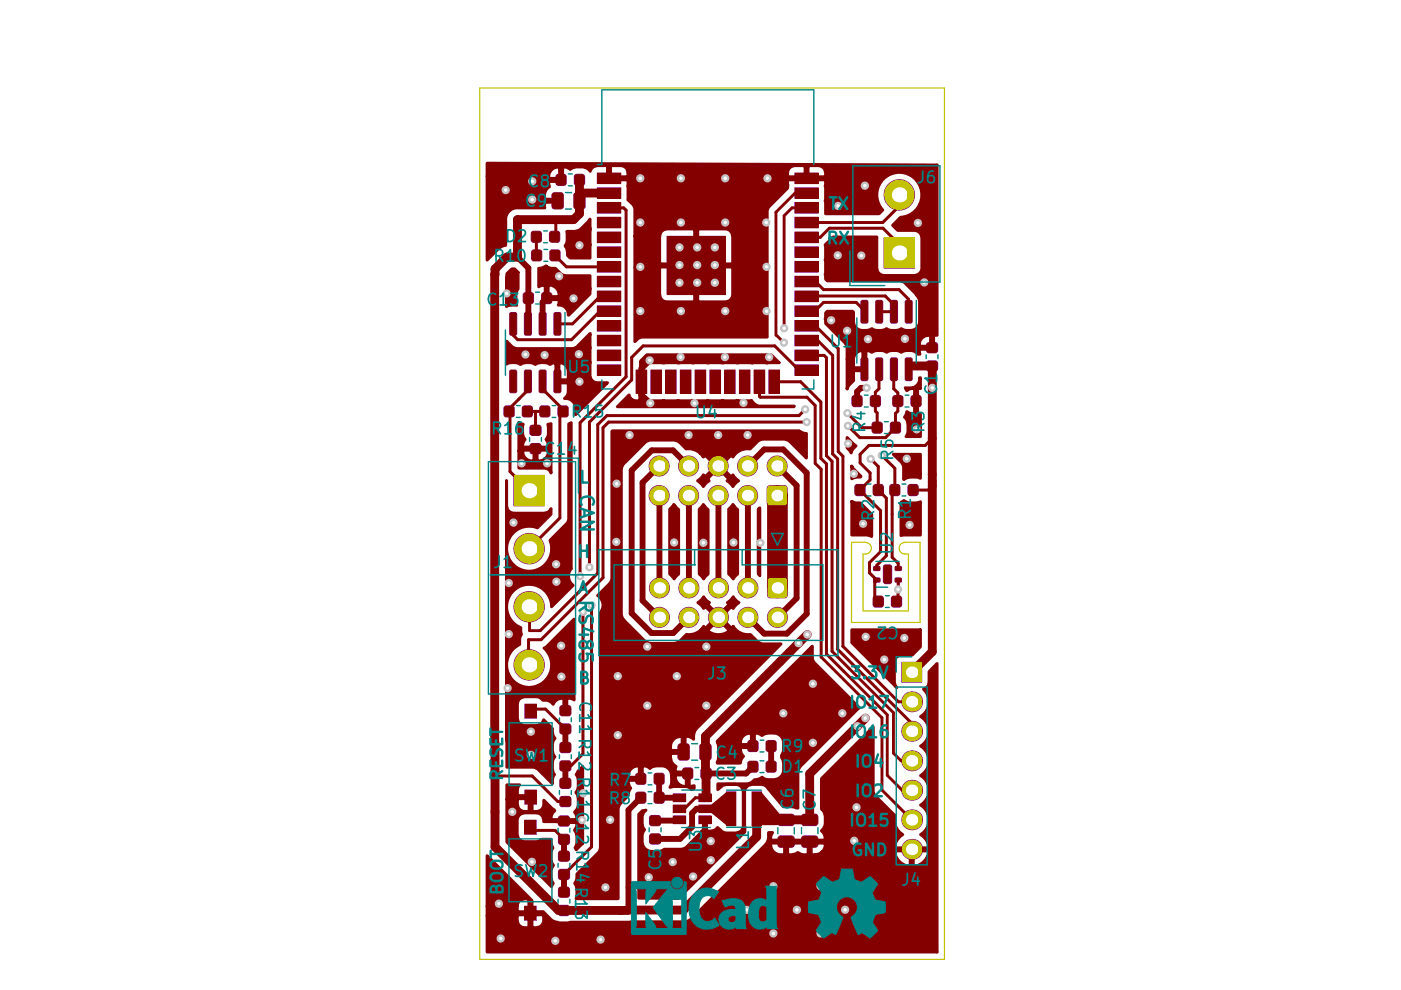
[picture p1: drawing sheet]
<svg xmlns="http://www.w3.org/2000/svg" width="297mm" height="210mm" viewBox="0 0 297 210" stroke-linecap="round" stroke-linejoin="round" font-family="sans-serif">
<path d="M101.7 18.7h98.5v184.7h-98.5zM183.5 115h-3v17h14.6v-17h-3.2M183.5 115a1.27 1.27 0 0 1 1.2 1.5 1.27 1.27 0 0 1-1.7 1v12h9.6v-12a1.39 1.39 0 0 1-1.4-.3 1.39 1.39 0 0 1-.5-1.4 1.23 1.23 0 0 1 1.2-.8" fill="none" stroke="#c2c200" stroke-width=".25"/>
<g fill="#840084">
<path d="M111.2 192.1h2.6v3.1h-2.7z"/>
<path d="M118.5 180.5l.4-.2h1.4a.65 .65 0 0 1 .6 .6v1.2a.65 .65 0 0 1-.6 .6h-1.4a.61 .61 0 0 1-.6-.6v-1.2z"/>
<path d="M118.5 184.4l.4-.2h1.4a.61 .61 0 0 1 .6 .6v1.2l-.2 .4-.2 .2h-1.6a.62 .62 0 0 1-.6-.6v-1.2z"/>
<path d="M118.5 188.2l.4-.2h1.4a.65 .65 0 0 1 .6 .6v1.2a.65 .65 0 0 1-.6 .6h-1.4a.61 .61 0 0 1-.6-.6v-1.4z"/>
<path d="M118.5 192l.4-.2h1.4a.65 .65 0 0 1 .6 .6v1.2a.65 .65 0 0 1-.6 .6h-1.4a.61 .61 0 0 1-.6-.6v-1.2z"/>
<path d="M111.2 173.8h2.6v3.2l-2.7-.1z"/>
<path d="M111.2 167.4h2.6v3.2h-2.6z"/>
<path d="M118.5 173.1l.4-.2h1.4a.65 .65 0 0 1 .6 .6v1.2l-.2 .4-.2 .2h-1.6a.62 .62 0 0 1-.6-.6v-1.2z"/>
<path d="M118.8 165.1l.4-.2h1.4a.65 .65 0 0 1 .6 .6v1.2a.65 .65 0 0 1-.6 .6h-1.4a.65 .65 0 0 1-.6-.6v-1.2z"/>
<path d="M118.8 168.9l.4-.2h1.4a.65 .65 0 0 1 .6 .7v1.1a.65 .65 0 0 1-.6 .7h-1.4a.65 .65 0 0 1-.6-.7v-1.1z"/>
<path d="M118.5 177l.4-.2h1.4a.65 .65 0 0 1 .6 .6v1.2a.65 .65 0 0 1-.6 .6h-1.4a.61 .61 0 0 1-.6-.6v-1.4z"/>
<path d="M134.8 168l.5-.2h1.2l.5 .5 .1 1.5-.2 .4-.4 .2h-1.2a.65 .65 0 0 1-.7-.6v-1.4z"/>
<path d="M134.8 164l.5-.2h1.2l.4 .2 .1 .2 .1 1.6a.62 .62 0 0 1-.6 .6h-1.2a.61 .61 0 0 1-.7-.6v-1.4z"/>
<path d="M137.8 176.8l.4-.1h1.4a.65 .65 0 0 1 .6 .6v1.2l-.2 .4-.4 .2h-1.4l-.4-.2-.2-.4v-1.2z"/>
<path d="M137.8 173l.4-.2h1.4a.65 .65 0 0 1 .6 .6v1.2a.65 .65 0 0 1-.6 .6h-1.4a.65 .65 0 0 1-.6-.6v-1.2z"/>
<path d="M111.2 149.2h2.6v3.2h-2.6z"/>
<path d="M118.8 157.5l.4-.2h1.4a.65 .65 0 0 1 .6 .6v1.2a.65 .65 0 0 1-.6 .6h-1.4a.65 .65 0 0 1-.6-.6v-1.2z"/>
<path d="M118.8 161.4l.4-.2h1.5l.4 .4 .1 1.4a.65 .65 0 0 1-.6 .6h-1.4a.65 .65 0 0 1-.6-.6v-1.2z"/>
<path d="M118.8 153.5l.4-.1h1.4a.65 .65 0 0 1 .6 .6v1.2a.65 .65 0 0 1-.6 .6h-1.4a.65 .65 0 0 1-.6-.6v-1.2z"/>
<path d="M118.8 149.7l.4-.2h1.4a.65 .65 0 0 1 .6 .6v1.2a.65 .65 0 0 1-.6 .6h-1.4a.65 .65 0 0 1-.6-.6v-1.2z"/>
<path d="M138.7 168l.5-.2h1.1a.65 .65 0 0 1 .7 .6v1.4a.65 .65 0 0 1-.7 .6h-1.1a.65 .65 0 0 1-.7-.6v-1.4z"/>
<path d="M138.7 164l.5-.2h1.1a.65 .65 0 0 1 .7 .6v1.4a.61 .61 0 0 1-.7 .6h-1.1a.61 .61 0 0 1-.7-.6v-1.4z"/>
<path d="M142.6 170.6h2.8v1.8h-2.8z"/>
<path d="M142.6 172.9h2.8v1.8h-2.8z"/>
<path d="M142.6 168.3h2.8v1.7h-2.8z"/>
<path d="M143.8 157.8l.5-.2h1.3a.68 .68 0 0 1 .7 .7v2.3a.68 .68 0 0 1-.7 .7h-1.3a.73 .73 0 0 1-.7-.7v-2.4z"/>
<path d="M144.8 162.9l.4-.2h1.2l.4 .2 .2 .4v1.4l-.2 .4-.4 .2h-1.2a.65 .65 0 0 1-.6-.6v-1.4z"/>
<path d="M187.4 119.8l.3-.1h.9l.5 .3 .1 3.3-.4 .5-1.1 .1-.5-.4v-3.3z"/>
<path d="M185.2 122.5l1.3-.1 .2 .2v.7l-.3 .2h-1.1l-.2-.3z"/>
<path d="M185.2 120.1h1.4v.9l-1.3 .1-.2-.3z"/>
<path d="M189.7 120.1h1.5v.8l-.2 .2h-1.1l-.3-.3z"/>
<path d="M189.7 122.5l1.3-.1 .2 .2v.7l-.2 .2h-1.1l-.3-.3z"/>
<path d="M191.1 140.4h4.4v4.3l-4.3 .1z"/>
<path d="M189.1 126.4l.4-.1h1.4l.2 .1 .2 .5v1.3a.65 .65 0 0 1-.6 .6h-1.2a.65 .65 0 0 1-.6-.6v-1.3z"/>
<path d="M185.2 126.4l.4-.1h1.4l.2 .1 .2 .5v1.3a.65 .65 0 0 1-.6 .6h-1.2a.65 .65 0 0 1-.6-.6v-1.3z"/>
<path d="M188.7 102.8l.4-.2h1.2a.61 .61 0 0 1 .6 .6v1.4a.61 .61 0 0 1-.6 .6h-1.4l-.4-.4v-1.6z"/>
<path d="M192.6 102.8l.4-.2h1.2a.65 .65 0 0 1 .6 .6v1.4a.65 .65 0 0 1-.6 .6h-1.2a.65 .65 0 0 1-.6-.6v-1.4z"/>
<path d="M185.2 102.8l.4-.2h1.2a.65 .65 0 0 1 .6 .6v1.4a.65 .65 0 0 1-.6 .6h-1.2a.65 .65 0 0 1-.6-.6v-1.4z"/>
<path d="M181.3 102.8l.4-.2h1.2l.6 .4v1.6l-.2 .4-.4 .2h-1.2a.65 .65 0 0 1-.6-.6v-1.4z"/>
<path d="M188.8 89.6l.5-.2h1.1a.65 .65 0 0 1 .7 .6v1.4a.65 .65 0 0 1-.7 .6h-1.1a.65 .65 0 0 1-.7-.6v-1.4z"/>
<path d="M185 89.6l.4-.2h1.2a.65 .65 0 0 1 .6 .6v1.4a.65 .65 0 0 1-.6 .6h-1.2a.65 .65 0 0 1-.6-.6v-1.4z"/>
<path d="M184.6 83.9l.4-.2h1.2a.65 .65 0 0 1 .6 .6v1.4a.65 .65 0 0 1-.6 .6h-1.2a.65 .65 0 0 1-.6-.6v-1.4z"/>
<path d="M180.7 83.9l.4-.2h1.2a.65 .65 0 0 1 .6 .6v1.4a.65 .65 0 0 1-.6 .6h-1.2a.65 .65 0 0 1-.6-.6v-1.4z"/>
<path d="M193.2 83.9l.4-.2h1.2a.65 .65 0 0 1 .6 .6v1.4a.65 .65 0 0 1-.6 .6h-1.2a.65 .65 0 0 1-.6-.6v-1.4z"/>
<path d="M189.3 83.9l.5-.2h1.2a.65 .65 0 0 1 .6 .6v1.4a.65 .65 0 0 1-.6 .6h-1.2a.65 .65 0 0 1-.6-.6v-1.4z"/>
<path d="M162.8 122.7l.5-.3h3.1a.72 .72 0 0 1 .7 .7v3.1a.76 .76 0 0 1-.7 .7h-3.1a.72 .72 0 0 1-.7-.7v-3.1z"/>
<path d="M162.7 103.1l.5-.3h3.1a.68 .68 0 0 1 .7 .7v3.1a.76 .76 0 0 1-.7 .7h-3.1a.72 .72 0 0 1-.7-.7v-3.1z"/>
<path d="M187.4 50.3l6.6 .1-.1 6.6-6.5-.1z"/>
<path d="M168.5 36.6h5l.1 2.4h-5.1z"/>
<path d="M168.5 39.7h5l.1 .1v2.3l-5.1 .1z"/>
<path d="M168.5 42.9l5-.1 .1 .1v2.3l-5.1 .1z"/>
<path d="M168.5 52.2h5l.1 2.4-5.1 .1z"/>
<path d="M168.5 55.4l5-.1 .1 .1v2.3l-5.1 .1z"/>
<path d="M168.5 58.5h5h.1v2.4h-5.1z"/>
<path d="M168.5 61.6h5l.1 2.4-5.1 .1-.1-.2z"/>
<path d="M168.5 64.7h5l.1 2.4-5.1 .1-.1-.1z"/>
<path d="M168.5 67.9h5l.1 2.4h-5.1z"/>
<path d="M168.5 71h5l.1 .1v2.3h-5.1z"/>
<path d="M168.5 74.1h5l.1 .1v2.3l-5.1 .1z"/>
<path d="M168.5 77.3l5-.1 .1 2.4-5.1 .1-.1-.1z"/>
<path d="M162.9 78.4l2.4-.1 .1 .2-.1 5h-2.3l-.1-.1z"/>
<path d="M159.8 78.4h2.4v5.1h-2.3l-.1-.1z"/>
<path d="M156.7 78.4h2.4v5.1l-2.4-.1z"/>
<path d="M191.9 75.9l.3-.1h1l.3 .4v4.2l-.3 .4h-1.1l-.3-.3v-4.3z"/>
<path d="M188.8 75.9l.3-.1h1l.3 .4v4.2l-.3 .4h-1.1l-.3-.3v-4.3z"/>
<path d="M185.7 75.9l1.1-.1 .4 .3 .1 4.3-.3 .4h-1.1l-.3-.3-.1-4.3z"/>
<path d="M182.5 75.9l.4-.1h.8l.4 .3v4.3l-.3 .4h-1.1l-.3-.4v-4.2z"/>
<path d="M196.5 72.7l.4-.2h1.4a.65 .65 0 0 1 .6 .6v1.2a.65 .65 0 0 1-.6 .6h-1.4a.61 .61 0 0 1-.6-.6v-1.4z"/>
<path d="M196.5 76.6l.4-.2h1.4a.65 .65 0 0 1 .6 .6v1.2a.65 .65 0 0 1-.6 .6h-1.4a.61 .61 0 0 1-.6-.6v-1.2z"/>
<path d="M182.5 63.7l.4-.1h.8l.4 .3v4.3l-.3 .4h-1.1l-.3-.4v-4.2z"/>
<path d="M185.7 63.7l1.1-.1 .4 .3 .1 4.3-.3 .4h-1.1l-.3-.3-.1-4.3z"/>
<path d="M188.8 63.7l.3-.1h1l.3 .4v4.2l-.3 .4h-1.1l-.3-.3v-4.3z"/>
<path d="M191.9 63.7l.3-.1h1l.3 .4v4.2l-.3 .4h-1.1l-.3-.3v-4.3z"/>
<path d="M116.6 49.1l.4-.2h1.2a.61 .61 0 0 1 .6 .6v1.4a.65 .65 0 0 1-.6 .6h-1.2a.65 .65 0 0 1-.6-.6v-1.4z"/>
<path d="M126.6 52.2h5l.1 2.4-5.1 .1z"/>
<path d="M126.5 49.2l5.1-.1 .1 2.3-.1 .2h-4.9l-.2-.1z"/>
<path d="M126.6 46h5l.1 .1v2.2l-.1 .1h-4.9l-.2-.1z"/>
<path d="M117.1 41l.5-.3h1.3a.68 .68 0 0 1 .7 .7v2.4a.68 .68 0 0 1-.7 .6h-1.3a.73 .73 0 0 1-.7-.7v-2.3z"/>
<path d="M121.7 41l.5-.3h1.3a.68 .68 0 0 1 .7 .7v2.4a.68 .68 0 0 1-.7 .6h-1.3a.72 .72 0 0 1-.7-.7v-2.3z"/>
<path d="M117.9 37l.5-.2h1.2a.65 .65 0 0 1 .6 .6v1.4a.65 .65 0 0 1-.6 .6h-1.2a.65 .65 0 0 1-.6-.6v-1.4z"/>
<path d="M121.8 37l.5-.2h1.2a.65 .65 0 0 1 .6 .6v1.4a.65 .65 0 0 1-.6 .6h-1.2a.65 .65 0 0 1-.6-.6v-1.4z"/>
<path d="M153.6 78.4l2.3-.1 .1 .2-.1 5-2.4-.1z"/>
<path d="M150.4 78.4l2.3-.1 .2 .2-.1 5-2.4-.1z"/>
<path d="M147.3 78.4l2.3-.1 .1 .2v5h-2.4v-.1z"/>
<path d="M144.2 78.4h2.4l-.1 5.1h-2.3l-.1-.1z"/>
<path d="M141 78.4h2.5l-.1 5.1-2.4-.1z"/>
<path d="M137.9 78.4l2.3-.1 .2 .2-.1 5-2.4-.1z"/>
<path d="M134.8 78.4l2.3-.1 .1 .2-.1 5-2.3-.1z"/>
<path d="M126.5 77.3l5.1-.1 .1 2.4-.1 .1h-4.9l-.2-.1z"/>
<path d="M126.5 74.2l5.1-.1 .1 .1v2.3l-.1 .1h-5z"/>
<path d="M126.6 71h5l.1 .1v2.2l-.1 .1h-5z"/>
<path d="M126.5 67.9h5.1l.1 2.4h-5.1z"/>
<path d="M126.6 64.7h5l.1 2.4-.1 .1h-4.9l-.2-.1z"/>
<path d="M126.6 61.6h5l.1 2.3-.1 .2h-4.9l-.2-.1z"/>
<path d="M126.6 58.5h5l.1 .1v2.2l-.1 .1h-5z"/>
<path d="M126.6 55.4l5-.1 .1 .2v2.2l-.1 .1h-5z"/>
<path d="M168.5 46h5h.1v2.3l-5.1 .1-.1-.1z"/>
<path d="M168.5 49.1h5l.1 2.4-5.1 .1-.1-.2z"/>
<path d="M126.6 42.9l5-.1 .1 .1v2.3l-.1 .1h-5z"/>
<path d="M126.6 39.7h5l.1 .1v2.3l-5.1 .1z"/>
<path d="M126.6 36.6h5l.1 2.4h-5.1z"/>
<path d="M141.4 50h12.4l.1 12.5h-12.5z"/>
<path d="M112.7 49.1l.4-.2h1.2a.61 .61 0 0 1 .6 .6v1.4a.65 .65 0 0 1-.6 .6h-1.2a.65 .65 0 0 1-.6-.6v-1.4z"/>
<path d="M112.8 53l.4-.1h1.2a.65 .65 0 0 1 .6 .6v1.3l-.2 .4-.4 .2h-1.4l-.4-.6v-1.3z"/>
<path d="M116.6 53l.5-.1h1.1a.65 .65 0 0 1 .7 .6v1.3l-.2 .4-.5 .2h-1.3l-.5-.6v-1.3z"/>
<path d="M114.9 62.1l.4-.2h1.2a.61 .61 0 0 1 .6 .6v1.4a.58 .58 0 0 1-.6 .6h-1.2a.62 .62 0 0 1-.6-.6v-1.6z"/>
<path d="M111 62.1l.4-.2h1.2a.65 .65 0 0 1 .6 .6v1.4a.61 .61 0 0 1-.6 .6h-1.2a.61 .61 0 0 1-.6-.6v-1.4z"/>
<path d="M108.9 100.7h6.6v6.6h-6.6z"/>
<path d="M108.1 66.3l1.3-.1 .3 .4v4.1l-.2 .4-.3 .1h-.8l-.4-.3-.1-4.3z"/>
<path d="M111.2 66.3l1.1-.2 .5 .3v4.3l-.1 .4-.4 .1h-.8l-.4-.3v-4.3z"/>
<path d="M114.3 66.3l1.2-.2 .4 .3v4.3l-.1 .4-.3 .1h-1l-.3-.5v-4.1z"/>
<path d="M117.5 66.3l1.1-.2 .4 .3v4.3l-.1 .4-.3 .1h-1l-.3-.5v-4.1z"/>
<path d="M117.5 78.5l.3-.2h.8l.4 .3v4.3l-.1 .3-.3 .2h-1l-.3-.5v-4.1z"/>
<path d="M114.3 78.5l.3-.2h.9l.4 .3v4.3l-.1 .3-.3 .2h-1l-.3-.5v-4.1z"/>
<path d="M111.2 78.5l.3-.2h.8l.5 .3v4.3l-.1 .3-.4 .2h-.8l-.4-.3v-4.3z"/>
<path d="M108.1 78.5l.3-.2 1 .1 .3 .4v4.1l-.2 .3-.3 .2h-.8l-.4-.3-.1-4.3z"/>
<path d="M106.9 86.1l.4-.2h1.2a.65 .65 0 0 1 .6 .7v1.3a.61 .61 0 0 1-.6 .6h-1.2a.61 .61 0 0 1-.6-.6v-1.3z"/>
<path d="M110.8 86.1l.4-.2h1.2a.65 .65 0 0 1 .6 .7v1.3a.61 .61 0 0 1-.6 .6h-1.2a.61 .61 0 0 1-.6-.6v-1.3z"/>
<path d="M114.5 86.1l.4-.2h1.2a.65 .65 0 0 1 .6 .7v1.3a.61 .61 0 0 1-.6 .6h-1.2a.61 .61 0 0 1-.6-.6v-1.3z"/>
<path d="M118.4 86.1l.4-.2h1.2a.65 .65 0 0 1 .6 .7v1.3a.61 .61 0 0 1-.6 .6h-1.2a.61 .61 0 0 1-.6-.6v-1.3z"/>
<path d="M112.4 94.1l.4-.2h1.4a.65 .65 0 0 1 .6 .6v1.2a.65 .65 0 0 1-.6 .6h-1.4a.65 .65 0 0 1-.6-.6v-1.2z"/>
<path d="M112.4 90.2l.4-.2h1.4a.65 .65 0 0 1 .6 .6v1.2a.65 .65 0 0 1-.6 .6h-1.4a.65 .65 0 0 1-.6-.6v-1.2z"/>
<path d="M159.4 167.8l2.2 .1v7.2l-.2 .1-2.1-.1z"/>
<path d="M154 167.8l2.1 .1v7.2l-.1 .1-2.1-.1z"/>
<path d="M148.1 168.3h2.8v1.7h-2.8z"/>
<path d="M148.1 170.6h2.8v1.8h-2.8z"/>
<path d="M148.1 172.9h2.8v1.8h-2.8z"/>
<path d="M162.5 161.5l.4-.2h1.2a.65 .65 0 0 1 .6 .6v1.3a.65 .65 0 0 1-.6 .7h-1.2a.65 .65 0 0 1-.6-.7v-1.3z"/>
<path d="M158.6 161.5l.4-.2h1.2a.65 .65 0 0 1 .6 .6v1.3a.65 .65 0 0 1-.6 .7h-1.2a.65 .65 0 0 1-.6-.7v-1.3z"/>
<path d="M162.5 157.1l.4-.2h1.2a.65 .65 0 0 1 .6 .6v1.4l-.2 .4-.4 .2-1.4-.1-.4-.5v-1.4z"/>
<path d="M158.6 157.1l.4-.2h1.2a.65 .65 0 0 1 .6 .6v1.4l-.2 .4-.4 .2-1.4-.1-.4-.5v-1.4z"/>
<path d="M148.4 157.8l.5-.2h1.3a.68 .68 0 0 1 .7 .7v2.3a.72 .72 0 0 1-.7 .7h-1.3a.72 .72 0 0 1-.7-.7v-2.4z"/>
<path d="M148.7 162.9l.4-.2h1.2a.65 .65 0 0 1 .6 .6v1.4a.65 .65 0 0 1-.6 .6h-1.2a.65 .65 0 0 1-.6-.6v-1.4z"/>
<path d="M170 177.4l.5-.3h2.4a.68 .68 0 0 1 .6 .7v1.3a.73 .73 0 0 1-.7 .7h-2.3a.68 .68 0 0 1-.7-.7v-1.3z"/>
<path d="M170 172.7l.5-.2h2.4a.68 .68 0 0 1 .6 .7v1.3a.72 .72 0 0 1-.7 .7h-2.3a.73 .73 0 0 1-.7-.7v-1.3z"/>
<path d="M165 177.4l.5-.3h2.3a.68 .68 0 0 1 .7 .7v1.3a.73 .73 0 0 1-.7 .7h-2.3a.68 .68 0 0 1-.7-.7v-1.3z"/>
<path d="M165 172.7l.5-.2h2.3a.68 .68 0 0 1 .7 .7v1.3a.73 .73 0 0 1-.7 .7h-2.3a.73 .73 0 0 1-.7-.7v-1.3z"/>
<circle cx="152.3" cy="130.9" r="2.23"/>
<circle cx="158.6" cy="130.9" r="2.23"/>
<circle cx="164.8" cy="130.9" r="2.23"/>
<circle cx="152.3" cy="124.7" r="2.23"/>
<circle cx="158.6" cy="124.7" r="2.23"/>
<circle cx="139.8" cy="130.9" r="2.23"/>
<circle cx="146.1" cy="130.9" r="2.23"/>
<circle cx="139.8" cy="124.7" r="2.23"/>
<circle cx="146.1" cy="124.7" r="2.23"/>
<circle cx="146" cy="105.1" r="2.23"/>
<circle cx="152.3" cy="105.1" r="2.23"/>
<circle cx="158.5" cy="105.1" r="2.23"/>
<circle cx="190.7" cy="41.3" r="3.3"/>
<circle cx="112.2" cy="141" r="3.3"/>
<circle cx="112.2" cy="128.7" r="3.3"/>
<circle cx="112.2" cy="116.3" r="3.3"/>
<circle cx="139.7" cy="98.8" r="2.23"/>
<circle cx="146" cy="98.8" r="2.23"/>
<circle cx="152.3" cy="98.8" r="2.23"/>
<circle cx="158.5" cy="98.8" r="2.23"/>
<circle cx="164.8" cy="98.8" r="2.23"/>
<circle cx="139.7" cy="105.1" r="2.23"/>
<circle cx="193.3" cy="180.1" r="2.22"/>
<circle cx="193.3" cy="173.8" r="2.22"/>
<circle cx="193.3" cy="167.6" r="2.22"/>
<circle cx="193.3" cy="161.3" r="2.22"/>
<circle cx="193.3" cy="155" r="2.22"/>
<circle cx="193.3" cy="148.8" r="2.22"/>
</g>
<g fill="none" stroke="#840000" stroke-width=".63">
<path d="M120.1 56.6h9M129.1 44.1h3.1l.5 .5v35.3M171 59.7h1.9l1.7 1.7h16l2 2v2.4M171 50.3h2.9l1.9-1.9h11.4l3.5 3.4v1.8M190.7 41.3v2.4l-3.5 3.5h-16.2M127.2 66h1.9M171 75.4h3.7l.5 .4M171 72.2h2.4l3.1 3.2M171 69.1h1.9l4.8 4.8M171 78.5h-1.6l-5.1-5.2h-27.9l-2.5 2.5v4.7M171 62.8h16.7l1.8 1.8v1.2M183.2 65.8l-1.7-1.7h-6.9l-1.8 1.9h-1.8"/>
<path d="M186.4 66.1h3.1M107.4 87.2l.7 .7v12.1l4.7 4.6M113.5 87.4v3.8M118.7 87.9v21.9l-6.5 6.5M123 89.6v32.8M125 89.5v30.8M126.7 90v31.5l-12.2 12.2M128.7 88.1h40.7M164.1 80.9h5.6M171 89.5h-42l-1.1 1.2v31.8l-13.2 13.1h-2.6v5.2l.1 .2M112.2 128.7v2.7M123.6 129.7v30.1l-2.6 2.6"/>
</g>
<path d="M171 40.9h-2.4l-4.1 4.1v26.1M171 44.1h-3.1l-1.6 1.6v23.9M164.7 71.2l1.5 1.4M112.2 128.7l.1 5h2.2" fill="none" stroke="#840000" stroke-width=".61"/>
<path d="M137.7 76.4l-1.7 1.8v5.5l1.9 1.8M139.7 98.8l-3.5 3.5v25l3.6 3.6M146 98.8l-3.3-3.3h-4.5l-4.3 4.2v30.3M162 95.3l-3.5 3.5M164.8 98.8l4.1 4.1v23.9l-4.1 4.1M166.1 95.3l4.9 5v29.9" fill="none" stroke="#840000" stroke-width="1.2"/>
<path d="M122.9 38.1v7.2l-1.3 1.3M105 57l-.1 100.6M122.9 40.9h6.2M165.4 140.3l-15.8 15.8" fill="none" stroke="#840000" stroke-width="1.9"/>
<path d="M152.3 93.2v5.6" fill="none" stroke="#840000" stroke-width="3.7"/>
<path d="M164.8 105.1v19.6" fill="none" stroke="#840000" stroke-width="4.4"/>
<path d="M103.3 181.4l9.5 9.5v2.2l.2 .2h2.1l1.7 1.6 1 .6 1 .2h1.5l.7-.2h23.7a2.49 2.49 0 0 0 2-.7l15.7-15.9h1v.3a2.3 2.3 0 0 0 2.8 2l.2-.2 1.5 .2 .8-.1 .5-.4 .2 .2a2.55 2.55 0 0 0 1.8 .3l.2-.2 1.5 .2 .8-.2 .6-.4h15.4a3.7 3.7 0 0 0 3.1 3.1l.2-.2v-2.9h.6v2.9l.3 .2 .4-.1a3.7 3.7 0 0 0 2.6-3l-.2-.2h-2.9l-.2 .2h-.6l-.2-.2h-2.9l-.2 .2h-15.4l.6-1 .1-.7-.2-.1h-2.6l-.2 .1v2.1h-.6v-2.1l-.2-.1h-4l-.2 .1v2.1h-.6v-2.1l-.2-.1h-2.7l-.1 .1h-1l.5-.8v-1.6h.9l-.4 .7v.7l.1 .2h11.3l.2-.2-.2-.9-.7-.9 .6-.5 .2-.5a5.5 5.5 0 0 0-.1-2.7l-.6-.8v-6.5l10.9-11 .1 14 .3 .6 4.2 4.2a3.6 3.6 0 0 0 1.7 4.1 3.7 3.7 0 0 0-1.7 2.5l.2 .3h6.8a1.17 1.17 0 0 0-.1-1.2l-.6-1.1-.8-.5 .2-.2a3.6 3.6 0 0 0-.2-6.1 3.6 3.6 0 0 0 0-6.3 3.7 3.7 0 0 0 0-6.2 3.6 3.6 0 0 0 0-6.3 3.7 3.7 0 0 0 .6-5.8 1.49 1.49 0 0 0 1.2-1.4v-2.3l1.7-1.7v61.1h-95.4v-7.7h6.4v1.1a1.65 1.65 0 0 0 2.4 1.3h.7l.2 .2a1.86 1.86 0 0 0 2-.6 1.86 1.86 0 0 0 .1-2.1h-2.1l-.2 .1v2.4h-.7v-2.4l-.1-.1h-2.2l-.1 .1h-6.4v-1.9h6.4v.9l.1 .2h2.2l.1-.2v-2.3a1.67 1.67 0 0 0-2.4 1.4h-6.4z" fill="#840000"/>
<path d="M103.3 181.4l9.5 9.5v2.2l.2 .2h2.1l1.7 1.6 1 .6 1 .2h1.5l.7-.2h23.7a2.49 2.49 0 0 0 2-.7l15.7-15.9h1v.3a2.3 2.3 0 0 0 2.8 2l.2-.2 1.5 .2 .8-.1 .5-.4 .2 .2a2.55 2.55 0 0 0 1.8 .3l.2-.2 1.5 .2 .8-.2 .6-.4h15.4a3.7 3.7 0 0 0 3.1 3.1l.2-.2v-2.9h.6v2.9l.3 .2 .4-.1a3.7 3.7 0 0 0 2.6-3l-.2-.2h-2.9l-.2 .2h-.6l-.2-.2h-2.9l-.2 .2h-15.4l.6-1 .1-.7-.2-.1h-2.6l-.2 .1v2.1h-.6v-2.1l-.2-.1h-4l-.2 .1v2.1h-.6v-2.1l-.2-.1h-2.7l-.1 .1h-1l.5-.8v-1.6h.9l-.4 .7v.7l.1 .2h11.3l.2-.2-.2-.9-.7-.9 .6-.5 .2-.5a5.5 5.5 0 0 0-.1-2.7l-.6-.8v-6.5l10.9-11 .1 14 .3 .6 4.2 4.2a3.6 3.6 0 0 0 1.7 4.1 3.7 3.7 0 0 0-1.7 2.5l.2 .3h6.8a1.17 1.17 0 0 0-.1-1.2l-.6-1.1-.8-.5 .2-.2a3.6 3.6 0 0 0-.2-6.1 3.6 3.6 0 0 0 0-6.3 3.7 3.7 0 0 0 0-6.2 3.6 3.6 0 0 0 0-6.3 3.7 3.7 0 0 0 .6-5.8 1.49 1.49 0 0 0 1.2-1.4v-2.3l1.7-1.7v61.1h-95.4v-7.7h6.4v1.1a1.65 1.65 0 0 0 2.4 1.3h.7l.2 .2a1.86 1.86 0 0 0 2-.6 1.86 1.86 0 0 0 .1-2.1h-2.1l-.2 .1v2.4h-.7v-2.4l-.1-.1h-2.2l-.1 .1h-6.4v-1.9h6.4v.9l.1 .2h2.2l.1-.2v-2.3a1.67 1.67 0 0 0-2.4 1.4h-6.4z" fill="none" stroke="#840000" stroke-width=".63"/>
<path d="M129.8 91.4h39.7l.6 .4 .9 .1v5.2l-3.3-3.2a2.35 2.35 0 0 0-1.9-.8l-4.4 .1-.8 .4-1.6 1.6a3.6 3.6 0 0 0-3.6 1.7l-.2-.3h-.3l-2.1 2.1v.2l2.1 2.1h.3l.2-.3 1.2 1.2-.5 .4-.7 .9-.5-.7-.8-.6 .3-.1 .1-.3-2.1-2.1h-.3l-2 2.1v.2l.3 .2-1.3 1.3-.4-.7-.8-.6 .7-.5 .5-.7 .2 .3h.3l2.1-2.1v-.2l-2.1-2.1h-.3l-.2 .3-.6-.7h1.6l2 2h.3l2.1-2-.1-.4-.5-.3a3.7 3.7 0 0 0-3.8 .4v.3h-1.6a3.6 3.6 0 0 0-3-1l-1.3-1.3a2.26 2.26 0 0 0-1.7-.6h-4.1a2.26 2.26 0 0 0-1.9 .8l-4.2 4.1-.5 .9-.1 .5v30.9l.3 .6 .4 .6 4 3.9a2.2 2.2 0 0 0 1.6 .8h5a1.97 1.97 0 0 0 1.5-.8l1-1.1 .3 .1a3.6 3.6 0 0 0 2.8-1h1.5v.2a3.7 3.7 0 0 0 4.4 .1v-.3l-2.1-2.1h-.2l-2.1 2.1h-1.5l.6-.8 .2 .3h.3l2.1-2.1v-.2l-2.1-2.1h-.3l-.2 .3-.5-.6-.7-.6 .7-.6 .5-.7 .7 .9 .5 .4-.3 .2v.2l2.1 2.1h.2l2.1-2.1v-.2l-.3-.2 1.3-1.3 1.2 1.3-.5 .3-.7 .9-.3-.3h-.2l-2.1 2.1v.2l2.1 2.1h.3l.2-.3a3.6 3.6 0 0 0 3.6 1.7l1.2 1.3a2.36 2.36 0 0 0 1.9 .7h3.4l-17.8 17.8a2.83 2.83 0 0 0-.7 2.4l-1-.5-.7-.1-.1 .2v3.4h-2.9l-.2 .2a2.32 2.32 0 0 0 1.1 2.6l-.1 .7 .1 .5h2.8v2.9l.3 .2 .8-.2v.5l-.6 .3-.7-.5-.5-.1h-2.7l-.6 .1a3.2 3.2 0 0 0 .3-2.4h.8v.3a2.1 2.1 0 0 0 2.1 2l.2-.2v-2.1l-.2-.2h-2l-.1 .2h-.8a2.05 2.05 0 0 0-2-2.1 2.79 2.79 0 0 0-2.6 .5l-.8-.5h-.6l-.2 .2v2.8h-2.8l-.2 .2 .2 1 .3 .5-.4 .8-.1 .8-1.6 1.6-.5 1-.1 19.2h-8.9l.2-.7v-1.3l-.1-.7-.4-.5 .5-.8v-1.2l4.6-4.6 .4-.9v-15.4h5.9v.2l.2 .2h2l.2-.2v-2.1l-.3-.2-.8 .2a2.1 2.1 0 0 0-1.3 1.9h-5.9v-6.2h14.9v.7l.2 .2h2l.2-.2v-2.6l-.3-.2a2.17 2.17 0 0 0-2.1 2.1h-14.9v-28.4a2.43 2.43 0 0 0-.6-3.5l2.7-2.7 .3-.9z" fill="#840000"/>
<path d="M129.8 91.4h39.7l.6 .4 .9 .1v5.2l-3.3-3.2a2.35 2.35 0 0 0-1.9-.8l-4.4 .1-.8 .4-1.6 1.6a3.6 3.6 0 0 0-3.6 1.7l-.2-.3h-.3l-2.1 2.1v.2l2.1 2.1h.3l.2-.3 1.2 1.2-.5 .4-.7 .9-.5-.7-.8-.6 .3-.1 .1-.3-2.1-2.1h-.3l-2 2.1v.2l.3 .2-1.3 1.3-.4-.7-.8-.6 .7-.5 .5-.7 .2 .3h.3l2.1-2.1v-.2l-2.1-2.1h-.3l-.2 .3-.6-.7h1.6l2 2h.3l2.1-2-.1-.4-.5-.3a3.7 3.7 0 0 0-3.8 .4v.3h-1.6a3.6 3.6 0 0 0-3-1l-1.3-1.3a2.26 2.26 0 0 0-1.7-.6h-4.1a2.26 2.26 0 0 0-1.9 .8l-4.2 4.1-.5 .9-.1 .5v30.9l.3 .6 .4 .6 4 3.9a2.2 2.2 0 0 0 1.6 .8h5a1.97 1.97 0 0 0 1.5-.8l1-1.1 .3 .1a3.6 3.6 0 0 0 2.8-1h1.5v.2a3.7 3.7 0 0 0 4.4 .1v-.3l-2.1-2.1h-.2l-2.1 2.1h-1.5l.6-.8 .2 .3h.3l2.1-2.1v-.2l-2.1-2.1h-.3l-.2 .3-.5-.6-.7-.6 .7-.6 .5-.7 .7 .9 .5 .4-.3 .2v.2l2.1 2.1h.2l2.1-2.1v-.2l-.3-.2 1.3-1.3 1.2 1.3-.5 .3-.7 .9-.3-.3h-.2l-2.1 2.1v.2l2.1 2.1h.3l.2-.3a3.6 3.6 0 0 0 3.6 1.7l1.2 1.3a2.36 2.36 0 0 0 1.9 .7h3.4l-17.8 17.8a2.83 2.83 0 0 0-.7 2.4l-1-.5-.7-.1-.1 .2v3.4h-2.9l-.2 .2a2.32 2.32 0 0 0 1.1 2.6l-.1 .7 .1 .5h2.8v2.9l.3 .2 .8-.2v.5l-.6 .3-.7-.5-.5-.1h-2.7l-.6 .1a3.2 3.2 0 0 0 .3-2.4h.8v.3a2.1 2.1 0 0 0 2.1 2l.2-.2v-2.1l-.2-.2h-2l-.1 .2h-.8a2.05 2.05 0 0 0-2-2.1 2.79 2.79 0 0 0-2.6 .5l-.8-.5h-.6l-.2 .2v2.8h-2.8l-.2 .2 .2 1 .3 .5-.4 .8-.1 .8-1.6 1.6-.5 1-.1 19.2h-8.9l.2-.7v-1.3l-.1-.7-.4-.5 .5-.8v-1.2l4.6-4.6 .4-.9v-15.4h5.9v.2l.2 .2h2l.2-.2v-2.1l-.3-.2-.8 .2a2.1 2.1 0 0 0-1.3 1.9h-5.9v-6.2h14.9v.7l.2 .2h2l.2-.2v-2.6l-.3-.2a2.17 2.17 0 0 0-2.1 2.1h-14.9v-28.4a2.43 2.43 0 0 0-.6-3.5l2.7-2.7 .3-.9z" fill="none" stroke="#840000" stroke-width=".63"/>
<path d="M135.4 172.7l.8-.8 .8-.1-.6 .5a3.4 3.4 0 0 0-.1 3.1l.4 .5-.3 .3a3.3 3.3 0 0 0-.1 3.1 2.11 2.11 0 0 0 1.8 1.2 3.1 3.1 0 0 0 2.8-.4h3.1a2.28 2.28 0 0 0 1.9-.8l2.5-2.5 .3-.6 .4-.2v-2.1h.7v2.1a1.97 1.97 0 0 0 1.8 0l.5-.5 .9 .8 1 .3h2.1l.7-.2 .4-.4 .4-.9v-7.2a1.58 1.58 0 0 0-1.6-1.6h-2l-.7 .2-1.1 .9v-1.2h6.1a2.22 2.22 0 0 0 1.7-.9l1-.2 .6-.3 .2 .2a3.3 3.3 0 0 0 3.1 .1 2.01 2.01 0 0 0 1.2-1.8 3 3 0 0 0-.4-2.7l.1-.7a3.9 3.9 0 0 0 .2-3.2 2.1 2.1 0 0 0-1.8-1.3h-1.3l-.8 .2-.5 .4-.9-.5-.6-.1-.2 .2v2.9h-2.8l-.1 .2 .1 1 .5 .7-.3 .4-.3 1h-4.9l.2-1.1v-2.5l-.1-.8h4.8v.3l.1 .2h2l.2-.2v-2.1l-.2-.2-.9 .2a2.1 2.1 0 0 0-1.2 1.8h-4.8l-.1-.2 20.1-20.2v2.6l.4 .8 9.6 9.7-12.2 12.1a2.41 2.41 0 0 0-.9 1.8l.1 7.3-1.3-.3h-1.8l-3.7-4.3-1-.4h-2a1.62 1.62 0 0 0-1.5 1.6v8.5l-14 14h-8.5z" fill="#840000"/>
<path d="M135.4 172.7l.8-.8 .8-.1-.6 .5a3.4 3.4 0 0 0-.1 3.1l.4 .5-.3 .3a3.3 3.3 0 0 0-.1 3.1 2.11 2.11 0 0 0 1.8 1.2 3.1 3.1 0 0 0 2.8-.4h3.1a2.28 2.28 0 0 0 1.9-.8l2.5-2.5 .3-.6 .4-.2v-2.1h.7v2.1a1.97 1.97 0 0 0 1.8 0l.5-.5 .9 .8 1 .3h2.1l.7-.2 .4-.4 .4-.9v-7.2a1.58 1.58 0 0 0-1.6-1.6h-2l-.7 .2-1.1 .9v-1.2h6.1a2.22 2.22 0 0 0 1.7-.9l1-.2 .6-.3 .2 .2a3.3 3.3 0 0 0 3.1 .1 2.01 2.01 0 0 0 1.2-1.8 3 3 0 0 0-.4-2.7l.1-.7a3.9 3.9 0 0 0 .2-3.2 2.1 2.1 0 0 0-1.8-1.3h-1.3l-.8 .2-.5 .4-.9-.5-.6-.1-.2 .2v2.9h-2.8l-.1 .2 .1 1 .5 .7-.3 .4-.3 1h-4.9l.2-1.1v-2.5l-.1-.8h4.8v.3l.1 .2h2l.2-.2v-2.1l-.2-.2-.9 .2a2.1 2.1 0 0 0-1.2 1.8h-4.8l-.1-.2 20.1-20.2v2.6l.4 .8 9.6 9.7-12.2 12.1a2.41 2.41 0 0 0-.9 1.8l.1 7.3-1.3-.3h-1.8l-3.7-4.3-1-.4h-2a1.62 1.62 0 0 0-1.5 1.6v8.5l-14 14h-8.5z" fill="none" stroke="#840000" stroke-width=".63"/>
<path d="M107.5 166.4h2.7l-.2 .1a2.14 2.14 0 0 0-.1 2.2h2.9v3.2a1.79 1.79 0 0 0 2-.3 1.79 1.79 0 0 0 .5-1.9l2.3 2.2a2.04 2.04 0 0 0-.8 1.7l.2 .2h5.2l.2-.3-.2-.8-.4-.6 .5-.5a3.6 3.6 0 0 0 .2-3l-.4-.6 .2-.3a3.7 3.7 0 0 0 .2-3l-.3-.5 .3-.7 1-1v16.3l-1.3 1.4-.3-.5 .4-.6v-1.8l-.1-.7-.4-.6 .5-.8v-.6l-.2-.2-6.8-.2a1.64 1.64 0 0 0-1.6-1.9h-2.5a1.62 1.62 0 0 0-1.5 1.6v3a1.58 1.58 0 0 0 1.5 1.6h2.6l.7-.3 .4-.3h1.9a2.34 2.34 0 0 0 .4 1.8l-.1 .2a3.5 3.5 0 0 0-.1 3l.4 .6-.3 .2a3.3 3.3 0 0 0-.1 3.1l.3 .5-.4 .7-9.4-9.5v-9h2.2a1.91 1.91 0 0 0 1 2.5l1.3 .1 .2-.2v-2.4l-.2-.2-4.5 .2z" fill="#840000"/>
<path d="M107.5 166.4h2.7l-.2 .1a2.14 2.14 0 0 0-.1 2.2h2.9v3.2a1.79 1.79 0 0 0 2-.3 1.79 1.79 0 0 0 .5-1.9l2.3 2.2a2.04 2.04 0 0 0-.8 1.7l.2 .2h5.2l.2-.3-.2-.8-.4-.6 .5-.5a3.6 3.6 0 0 0 .2-3l-.4-.6 .2-.3a3.7 3.7 0 0 0 .2-3l-.3-.5 .3-.7 1-1v16.3l-1.3 1.4-.3-.5 .4-.6v-1.8l-.1-.7-.4-.6 .5-.8v-.6l-.2-.2-6.8-.2a1.64 1.64 0 0 0-1.6-1.9h-2.5a1.62 1.62 0 0 0-1.5 1.6v3a1.58 1.58 0 0 0 1.5 1.6h2.6l.7-.3 .4-.3h1.9a2.34 2.34 0 0 0 .4 1.8l-.1 .2a3.5 3.5 0 0 0-.1 3l.4 .6-.3 .2a3.3 3.3 0 0 0-.1 3.1l.3 .5-.4 .7-9.4-9.5v-9h2.2a1.91 1.91 0 0 0 1 2.5l1.3 .1 .2-.2v-2.4l-.2-.2-4.5 .2z" fill="none" stroke="#840000" stroke-width=".63"/>
<path d="M107.4 101.9v5.4a1.57 1.57 0 0 0 1.6 1.5h6.4l.8-.2 .6-.8v1.2l-2.9 2.9a4.8 4.8 0 0 0-6.3 3.1 4.8 4.8 0 0 0 3.6 6 4.8 4.8 0 0 0 5.7-4.1l.1-.9-.4-1.4 3.6-3.6 .4-.9v-20.2l.5-.3v31a2.43 2.43 0 0 0 .4 3.5l-4.6 4.6a4.8 4.8 0 0 0-7.4-4 4.8 4.8 0 0 0 .9 8.4l.2 1.4-.4 .6v1.5a4.8 4.8 0 0 0-.8 8.2 4.8 4.8 0 0 0 7.5-3.2 4.8 4.8 0 0 0-1.4-4.1l-.2-.1 .5-.2 5.9-5.9v17.1l-.6-.3-.7-.1-.2 .2v2.8h-.6v-2.8l-.2-.2a2.05 2.05 0 0 0-2.1 1.3l-1-.8h-1.2l-.3-.4-1-.4h-2.6l-.7 .2-.5 .4-.3 1v3l.2 .8 .3 .4 1 .3h2.6l.7-.2 .5-.4 .3-.6 1.8 1.9a2.25 2.25 0 0 0 .6 2l-.3 .3a3.8 3.8 0 0 0-.1 3.1l.4 .6-.3 .2a3.6 3.6 0 0 0-.1 3.1l.3 .4-.4 .7-.1 1.3-3.1-3.2-.6-.3h-5.9z" fill="#840000"/>
<path d="M107.4 101.9v5.4a1.57 1.57 0 0 0 1.6 1.5h6.4l.8-.2 .6-.8v1.2l-2.9 2.9a4.8 4.8 0 0 0-6.3 3.1 4.8 4.8 0 0 0 3.6 6 4.8 4.8 0 0 0 5.7-4.1l.1-.9-.4-1.4 3.6-3.6 .4-.9v-20.2l.5-.3v31a2.43 2.43 0 0 0 .4 3.5l-4.6 4.6a4.8 4.8 0 0 0-7.4-4 4.8 4.8 0 0 0 .9 8.4l.2 1.4-.4 .6v1.5a4.8 4.8 0 0 0-.8 8.2 4.8 4.8 0 0 0 7.5-3.2 4.8 4.8 0 0 0-1.4-4.1l-.2-.1 .5-.2 5.9-5.9v17.1l-.6-.3-.7-.1-.2 .2v2.8h-.6v-2.8l-.2-.2a2.05 2.05 0 0 0-2.1 1.3l-1-.8h-1.2l-.3-.4-1-.4h-2.6l-.7 .2-.5 .4-.3 1v3l.2 .8 .3 .4 1 .3h2.6l.7-.2 .5-.4 .3-.6 1.8 1.9a2.25 2.25 0 0 0 .6 2l-.3 .3a3.8 3.8 0 0 0-.1 3.1l.4 .6-.3 .2a3.6 3.6 0 0 0-.1 3.1l.3 .4-.4 .7-.1 1.3-3.1-3.2-.6-.3h-5.9z" fill="none" stroke="#840000" stroke-width=".63"/>
<path d="M180.6 133.5h14.5v3.6l-1.7 1.8h-2.3l-.6 .1-.8 .9-.1 4.8 .2 .7 .3 .4-9.5-9.6z" fill="#840000"/>
<path d="M180.6 133.5h14.5v3.6l-1.7 1.8h-2.3l-.6 .1-.8 .9-.1 4.8 .2 .7 .3 .4-9.5-9.6z" fill="none" stroke="#840000" stroke-width=".63"/>
<path d="M142.9 107l1 1v13.7l-1 1-.9-1v-13.7z" fill="#840000"/>
<path d="M142.9 107l1 1v13.7l-1 1-.9-1v-13.8z" fill="none" stroke="#840000" stroke-width=".63"/>
<path d="M155.4 107l1 1v13.7l-.9 1-1-1v-13.7z" fill="#840000"/>
<path d="M155.4 107l1 1v13.7l-.9 1-1-1v-13.8z" fill="none" stroke="#840000" stroke-width=".63"/>
<path d="M149.1 107l1 1v13.7l-.9 1-.9-1v-13.7z" fill="#840000"/>
<path d="M149.1 107l1 1v13.7l-.9 1-.9-1v-13.8zM160.8 107.9l.3-.2v14.3l-.3-.3z" fill="none" stroke="#840000" stroke-width=".63"/>
<path d="M160.9 107.7v14.3" fill="none" stroke="#840000" stroke-width=".32"/>
<path d="M180.6 106.3h.1a2.3 2.3 0 0 0 1.7 .3l2.4 2.5v4.6l-1.1-.3h-3.1z" fill="#840000"/>
<path d="M180.6 106.3h.1a2.3 2.3 0 0 0 1.7 .3l2.4 2.5v4.6l-1.1-.3h-3.1z" fill="none" stroke="#840000" stroke-width=".63"/>
<path d="M191 106.5l.7-.4 .2 .2a3.3 3.3 0 0 0 3.1 .2l.1-.1v7h-3.3l-.8 .2z" fill="#840000"/>
<path d="M191 106.5l.7-.4 .2 .2a3.3 3.3 0 0 0 3.1 .2l.1-.1v7h-3.3l-.8 .2z" fill="none" stroke="#840000" stroke-width=".63"/>
<path d="M189.4 96.3h5.7v5.1a3.4 3.4 0 0 0-2.9-.1l-.6 .3v-2.6l-.2-.6z" fill="#840000"/>
<path d="M189.4 96.3h5.7v5.1a3.4 3.4 0 0 0-2.9-.1l-.6 .3v-2.6l-.2-.6z" fill="none" stroke="#840000" stroke-width=".63"/>
<path d="M180.6 98.8l.2 .5 1.7 1.7-.1 .2a2.39 2.39 0 0 0-1.8 .3z" fill="#840000"/>
<path d="M180.6 98.8l.2 .5 1.7 1.7-.1 .2a2.39 2.39 0 0 0-1.8 .3z" fill="none" stroke="#840000" stroke-width=".63"/>
<path d="M110 89.6l.9 .3v.2a4.8 4.8 0 0 0 .1 2.5l.3 .6-.4 .8-.1 .6 .2 .2h5.1l.2-.2-.2-.9-.3-.5 .2-.3a3.2 3.2 0 0 0 .1-2.9l.7-.2v10.5l-.4-.7-1-.3h-5.3l-.1-3.6h.8l.2 .8a2.11 2.11 0 0 0 2 1.3l.2-.2h.7l.1 .2a2.1 2.1 0 0 0 2.3-2.2l-.2-.2h-2.1l-.1 .2v2h-.7v-2l-.2-.2h-2l-.2 .3h-.8z" fill="#840000"/>
<path d="M110 89.6l.9 .3v.2a4.8 4.8 0 0 0 .1 2.5l.3 .6-.4 .8-.1 .6 .2 .2h5.1l.2-.2-.2-.9-.3-.5 .2-.3a3.2 3.2 0 0 0 .1-2.9l.7-.2v10.5l-.4-.7-1-.3h-5.3l-.1-3.6h.8l.2 .8a2.11 2.11 0 0 0 2 1.3l.2-.2h.7l.1 .2a2.1 2.1 0 0 0 2.3-2.2l-.2-.2h-2.1l-.1 .2v2h-.7v-2l-.2-.2h-2l-.2 .3h-.8z" fill="none" stroke="#840000" stroke-width=".63"/>
<path d="M179.6 92.8l1.9 1.7-.7 .7-.3 .8-.9-1z" fill="#840000"/>
<path d="M179.6 92.8l1.9 1.7-.7 .7-.3 .8-.9-1z" fill="none" stroke="#840000" stroke-width=".63"/>
<path d="M191.9 82.2l.2 .1a2.28 2.28 0 0 0 2.5-.9l.3-.5 .1-.8h.1v2.2h-.4l-.2 .2v5.1l.3 .2 .3-.1v4.9h-3l.1-.2a3.2 3.2 0 0 0 .3-2.5l-.2-.7-.5-.8 .5-1.1 .8 .4 .6 .1 .2-.2v-5.1l-.2-.2-.9 .2-.5 .3z" fill="#840000"/>
<path d="M191.9 82.2l.2 .1a2.28 2.28 0 0 0 2.5-.9l.3-.5 .1-.8h.1v2.2h-.4l-.2 .2v5.1l.3 .2 .3-.1v4.9h-3l.1-.2a3.2 3.2 0 0 0 .3-2.5l-.2-.7-.5-.8 .5-1.1 .8 .4 .6 .1 .2-.2v-5.1l-.2-.2-.9 .2-.5 .3z" fill="none" stroke="#840000" stroke-width=".63"/>
<path d="M107.4 72.4l1.2 1.2 .9 .3h11.9l.9-.3 2.8-2.9v9l.2 .6 .4 .5 .5 .3 2.6 .1-6.8 6.7a2.86 2.86 0 0 0-.5-2.7 2.15 2.15 0 0 0-1.8-.7l.5-.5 .2-.5 .1-2.1-.2-.2h-2.4v-.8h.6l.2 .1h1.6l.2-.1a3.3 3.3 0 0 0-.4-2.8l-.5-.4a.95 .95 0 0 0-1.1-.1v3.3h-.6v-3.3a1.02 1.02 0 0 0-1.3 .2l-1-.4-1.6 .1-.5 .3-1.1-.4-1.5 .1-.6 .3-1-.4h-1l-.9 .3z" fill="#840000"/>
<path d="M107.4 72.4l1.2 1.2 .9 .3h11.9l.9-.3 2.8-2.9v9l.2 .6 .4 .5 .5 .3 2.6 .1-6.8 6.7a2.86 2.86 0 0 0-.5-2.7 2.15 2.15 0 0 0-1.8-.7l.5-.5 .2-.5 .1-2.1-.2-.2h-2.4v-.8h.6l.2 .1h1.6l.2-.1a3.3 3.3 0 0 0-.4-2.8l-.5-.4a.95 .95 0 0 0-1.1-.1v3.3h-.6v-3.3a1.02 1.02 0 0 0-1.3 .2l-1-.4-1.6 .1-.5 .3-1.1-.4-1.5 .1-.6 .3-1-.4h-1l-.9 .3z" fill="none" stroke="#840000" stroke-width=".63"/>
<path d="M137.1 75.2h26.4l1.7 1.7h-28.7l-.2 .2v7.7l.2 .2 22.8-.1 .8 .9 .8 .3h7.5l-.1 .1h-37.4l2.5-2.5a1.54 1.54 0 0 0 2.3 1.1l.1-8.2z" fill="#840000"/>
<path d="M135.8 76.6l1.3-1.4h26.4l1.7 1.7h-28.7l-.2 .2v7.7l.2 .2 22.8-.1 .8 .9 .8 .3h7.5l-.1 .1h-37.4l2.5-2.5a1.54 1.54 0 0 0 2.3 1.1z" fill="none" stroke="#840000" stroke-width=".63"/>
<path d="M103.3 34.6l95.4 .4v36.1h-.6l-.2 .1v2.8h-2.9l-.2 .3 .2 .8h-.4l-.5-.5-.9-.3a3.6 3.6 0 0 0-2.2 .4l-.9-.4a3.5 3.5 0 0 0-2.2 .4l-1-.4a3.5 3.5 0 0 0-2.1 .4l-1-.4-.2 .2v4.1h-2.5l-.1 .2v1.9l-1.1 1.1-.3 .6v-6.3h1.4v1.7l.1 .2h1.7l.2-.2v-3.3l-.3-.2-.5 .1a1.9 1.9 0 0 0-1.2 1.7h-1.4v-2.5l-.2-.6h15.5l.2 .4h2l.2-.2v-2l-.4-.1a2.1 2.1 0 0 0-2 1.9h-15.5l-4.3-4.4v-2.3l.3-.3h5.4l.2 .2 .1 2.6a1.96 1.96 0 0 0 1.7 1.3 2.66 2.66 0 0 0 2.1-.4l1 .4a3.5 3.5 0 0 0 2.1-.4l1 .4a3.5 3.5 0 0 0 2.2-.4l.9 .4a2.38 2.38 0 0 0 2.5-.8l.4-1-.1-4.9-.9-1.2-2.5-2.5-.6-.2h-15.5l-.3-.3-.2-1v-6.2l1.7-1.8h9.3v6.7l.2 .7 .3 .4 1 .4h6.5l.8-.2 .7-.8 .1-7a1.58 1.58 0 0 0-1.6-1.5h-3.6l-1-1.1 1.6-1.7h.3a4.8 4.8 0 0 0 4.2-5 4.8 4.8 0 0 0-4.6-4.6 4.8 4.8 0 0 0-4.9 4.3 4.8 4.8 0 0 0 1.3 3.7l-.8 .8h-11.4l.1-7-.2-.2h-7.8l-.1 .2v1.6l-4 4-.3 .8v26.8h-26.6l-.9 .3-.6 .6v-15.6h5.3v5.7l.2 .7 .8 .7 6.2 .1 .2-.2v-7h.6v7l.2 .2h5.7l.8-.2 .7-.9v-6.1l-.1-.2h-7.1l-.2 .2h-.6l-.2-.2h-7.1l-.1 .2h-5.3v-6.7h5.3v5.7l.1 .2h7.1l.2-.2v-7.1h.6v7.1l.2 .2h7.1l.1-.2v-5.7l-.2-.8-.8-.7-6.2-.1-.2 .2h-.6l-.2-.2h-5.7a1.61 1.61 0 0 0-1.5 1.6h-5.3v-5.8l-.3-.9-1.2-1 .1-4.1-.2-.2h-4.2v-2.8h.6v2l.2 .2h3.4l.2-.2v-.6h33.8v.6l.1 .2h3.4l.2-.2v-2h.6v2l.2 .2h3.4a1.64 1.64 0 0 0-.1-1.6l-.8-.7-.5-.1h-2l-.2 .2h-.6l-.2-.2h-2a1.57 1.57 0 0 0-1.5 1.6h-33.8l-.2-.8-.4-.4-1-.4h-2l-.2 .2h-.6l-.2-.2h-2l-.7 .2-.5 .4-.3 .6-.6-.6-.5-.2a4.8 4.8 0 0 0-2.5 .1l-.6 .3-.8-.4-.6-.1-.2 .2v2.9h-2.8l-.2 .1 .2 1-.7 .6-.3 .7v1.2l.1 .1h2.9v.7h-2.9l-.1 .2v1l-5.8-.1a2.47 2.47 0 0 0-2.5 2.7v5.3l-1 .3-.5 .4-2.4 2.4v-17.7h13l.2 .4h2l.1-.2v-2l-.2-.2-.9 .2a2.09 2.09 0 0 0-1.2 1.8h-13z" fill="#840000"/>
<path d="M103.3 34.6l95.4 .4v36.1h-.6l-.2 .1v2.8h-2.9l-.2 .3 .2 .8h-.4l-.5-.5-.9-.3a3.6 3.6 0 0 0-2.2 .4l-.9-.4a3.5 3.5 0 0 0-2.2 .4l-1-.4a3.5 3.5 0 0 0-2.1 .4l-1-.4-.2 .2v4.1h-2.5l-.1 .2v1.9l-1.1 1.1-.3 .6v-6.3h1.4v1.7l.1 .2h1.7l.2-.2v-3.3l-.3-.2-.5 .1a1.9 1.9 0 0 0-1.2 1.7h-1.4v-2.5l-.2-.6h15.5l.2 .4h2l.2-.2v-2l-.4-.1a2.1 2.1 0 0 0-2 1.9h-15.5l-4.3-4.4v-2.3l.3-.3h5.4l.2 .2 .1 2.6a1.96 1.96 0 0 0 1.7 1.3 2.66 2.66 0 0 0 2.1-.4l1 .4a3.5 3.5 0 0 0 2.1-.4l1 .4a3.5 3.5 0 0 0 2.2-.4l.9 .4a2.38 2.38 0 0 0 2.5-.8l.4-1-.1-4.9-.9-1.2-2.5-2.5-.6-.2h-15.5l-.3-.3-.2-1v-6.2l1.7-1.8h9.3v6.7l.2 .7 .3 .4 1 .4h6.5l.8-.2 .7-.8 .1-7a1.58 1.58 0 0 0-1.6-1.5h-3.6l-1-1.1 1.6-1.7h.3a4.8 4.8 0 0 0 4.2-5 4.8 4.8 0 0 0-4.6-4.6 4.8 4.8 0 0 0-4.9 4.3 4.8 4.8 0 0 0 1.3 3.7l-.8 .8h-11.4l.1-7-.2-.2h-7.8l-.1 .2v1.6l-4 4-.3 .8v26.8h-26.6l-.9 .3-.6 .6v-15.6h5.3v5.7l.2 .7 .8 .7 6.2 .1 .2-.2v-7h.6v7l.2 .2h5.7l.8-.2 .7-.9v-6.1l-.1-.2h-7.1l-.2 .2h-.6l-.2-.2h-7.1l-.1 .2h-5.3v-6.7h5.3v5.7l.1 .2h7.1l.2-.2v-7.1h.6v7.1l.2 .2h7.1l.1-.2v-5.7l-.2-.8-.8-.7-6.2-.1-.2 .2h-.6l-.2-.2h-5.7a1.61 1.61 0 0 0-1.5 1.6h-5.3v-5.8l-.3-.9-1.2-1 .1-4.1-.2-.2h-4.2v-2.8h.6v2l.2 .2h3.4l.2-.2v-.6h33.8v.6l.1 .2h3.4l.2-.2v-2h.6v2l.2 .2h3.4a1.64 1.64 0 0 0-.1-1.6l-.8-.7-.5-.1h-2l-.2 .2h-.6l-.2-.2h-2a1.57 1.57 0 0 0-1.5 1.6h-33.8l-.2-.8-.4-.4-1-.4h-2l-.2 .2h-.6l-.2-.2h-2l-.7 .2-.5 .4-.3 .6-.6-.6-.5-.2a4.8 4.8 0 0 0-2.5 .1l-.6 .3-.8-.4-.6-.1-.2 .2v2.9h-2.8l-.2 .1 .2 1-.7 .6-.3 .7v1.2l.1 .1h2.9v.7h-2.9l-.1 .2v1l-5.8-.1a2.47 2.47 0 0 0-2.5 2.7v5.3l-1 .3-.5 .4-2.4 2.4v-17.7h13l.2 .4h2l.1-.2v-2l-.2-.2-.9 .2a2.09 2.09 0 0 0-1.2 1.8h-13z" fill="none" stroke="#840000" stroke-width=".63"/>
<path d="M114.2 56.9l1-.2 .5-.3 .3 .2a2.5 2.5 0 0 0 1.7 .3l1.2 1.2 .9 .4h5.3v3.8l-4.6 4.5a1.95 1.95 0 0 0-2.1-2.1l.2-.7-.2-.5h-2.8v-2.9h.6v2.1l.2 .2h2l.2-.2a2.14 2.14 0 0 0-2-2.2l-.4 .1h-.6l-.2-.2-1.2 .4z" fill="#840000"/>
<path d="M114.2 56.9l1-.2 .5-.3 .3 .2a2.5 2.5 0 0 0 1.7 .3l1.2 1.2 .9 .4h5.3v3.8l-4.6 4.5a1.95 1.95 0 0 0-2.1-2.1l.2-.7-.2-.5h-2.8v-2.9h.6v2.1l.2 .2h2l.2-.2a2.14 2.14 0 0 0-2-2.2l-.4 .1h-.6l-.2-.2-1.2 .4z" fill="none" stroke="#840000" stroke-width=".63"/>
<path d="M107.5 58l1-1h.6l.7 .7v3.6l-.1 .1a3.7 3.7 0 0 0-.2 3.3h-1.2l-.9 .3z" fill="#840000"/>
<path d="M107.5 58l1-1h.6l.7 .7v3.6l-.1 .1a3.7 3.7 0 0 0-.2 3.3h-1.2l-.9 .3z" fill="none" stroke="#840000" stroke-width=".63"/>
<path d="M120.2 49.1h1.2a2.48 2.48 0 0 0 2-.7l1.7-1.9v8.2h-4.2l-.6-.6-.2-1.4-.3-.6 .1-.1a3.2 3.2 0 0 0 .4-2.5z" fill="#840000"/>
<g fill="none" stroke="#840000" stroke-width=".63">
<path d="M113.7 50.2l.1 3.9M117.7 54.1l2.4 2.5M117.8 46.4v3.6l-.2 .2M120.2 49.1h1.2a2.48 2.48 0 0 0 2-.7l1.7-1.9v8.2h-4.2l-.6-.6-.2-1.4-.3-.6 .1-.1a3.2 3.2 0 0 0 .4-2.5zM127.2 66l-6 6h-11.4l-1-.9v-2.4M129.1 62.8h-1.9l-5.8 5.9h-3.2M132.7 79.9l-9.7 9.7M169.2 78.5h1.8M175.2 75.8v20.8M176.5 75.4v20.8M177.7 73.9v21.8l1 1M186.4 78v4.4l-.8 .8v4l.4 .3v3.2h-3.3l-3-3.1"/>
<path d="M189.5 78v4.4l.9 .9v3.9l-.5 .5v3l-2.2 2.1h-5.4l-2.5-2.5M111.8 87.2h3.7M111.9 80.9v1.8l-4.5 4.5M113.7 87.2l-.2 .2M115 80.9v1.6l4.8 4.7M119.4 87.2l-.7 .7M128.7 88.1l-2 1.9M133.9 80.5l-8.9 9M161 80.9v3.1l.2 .2h9.9l1.7 1.8v12.2M169.7 80.9l4.3 4.3v12M170.7 86.8l-1.3 1.3M184.2 94.4l-1.8 1.9v1.8"/>
<path d="M175.2 138.7l3.7 3.6M176.4 138.1l3.6 3.6M177.6 137.7l15.7 15.7M178.7 137l11.8 11.8"/>
</g>
<path d="M109.7 54.5l2.3 2.3-.1 11.9M115.9 63.2l-.9 .9v4.6M193 77.6l-.4 .4M162 95.3h4.1M183.7 82.2h-1.2l-.8 .8v2M171 130.2l-4.2 4.1h-4.8" fill="none" stroke="#840000" stroke-width="1.2"/>
<path d="M121.6 46.6h-11.9v7.9h-2.2l-2.5 2.5M193.3 77.6h4.4v15.3M171.2 134.5l-5.8 5.8M183.5 152.3l-11.8 11.8" fill="none" stroke="#840000" stroke-width="1.9"/>
<path d="M174.1 139.3l12.9 12.9v15.3M178.9 142.3l9.2 9.3v12.8M180 141.7l9.4 9.4" fill="none" stroke="#840000" stroke-width=".61"/>
<path d="M150.7 170.8l3.4-2.7v6.7l-3.4-2.7z" fill="#840000"/>
<path d="M150.7 170.8l3.4-2.7v6.7l-3.4-2.7z" fill="none" stroke="#840000" stroke-width=".25"/>
<path d="M160.4 171.5v5.9" fill="none" stroke="#840000" stroke-width="1.9"/>
<g fill="#840000">
<path d="M161.3 168l4.1 4.9h2.5v1.9h-6.6z"/>
<circle cx="155" cy="171.5" r=".62"/>
</g>
<path d="M161.3 168l4.1 4.9h2.5v1.9h-6.6z" fill="none" stroke="#840000" stroke-width=".25"/>
<path d="M197.7 92.9v45.3l-4.4 4.3M104.9 157.6l.1 22 13.4 13.4h14.6M149.6 156.1l.1 12.8-.2 .2M160.4 177.4l-15.5 15.6h-11.8M171.7 164.1v9.7h-9.8l-1.5-1.4" fill="none" stroke="#840000" stroke-width="1.9"/>
<g fill="none" stroke="#840000" stroke-width="1.2">
<path d="M139.7 105.1l.1 19.6M146 105.1l.1 19.6M152.3 105.1v19.6M158.5 105.1l.1 19.6M133.9 130l4.2 4.2h4.7l3.3-3.3M158.6 130.9l3.4 3.4M119.9 154.6v3.9M149.6 159.4l.1 .2M163.5 158.2v4.4M119.6 178v3.5M119.9 162.4v3.7M135.9 169.1l-2.6 2.6v21.1l-.3 .2"/>
<path d="M139.7 165.1v4h4.3M144 173.8l-.1 .2h-5M155 171.5h-7.3l-1 .9v2.9l-2.5 2.6h-5.3M159.6 162.6l-1.4 1.4h-8.5l-.2 .2M119.6 185.4v3.8"/>
</g>
<g fill="none" stroke="#840000" stroke-width=".63">
<path d="M172.8 98.2l1.3 1.3v39.8M174 97.2l1.2 1.2v40.3M175.2 96.6l1.2 1.2v40.3M176.5 96.2l1.1 1.1v40.4M178.7 96.7v40.3M182.4 98.1l2.1 2.2v1.4l-2.2 2.2 4.4 4.4v8.7l-2.4 2.3v2.2l1.6 1.5-.4 .4v3.4l.7 .8M184.6 97.3l1.6 1.6v5l1.7 1.7v12.2l-2 2.1v.7M187 96.6l2.7 2.7v4.6l-.5 .6v13.7l1.2 1.2v1.1M197.7 92.9l-1.5 1.5h-12M197.7 103l-.9 .9h-3.2M125.4 128.3v51.3l-5.8 5.8M174.1 139.3h.1"/>
<path d="M190.4 123v4.2l-.3 .4M190.4 126.7l-.4 .4M112.5 150.3h3.2l4.2 4.3M193.3 153.4v1.6M193.3 159.9v1.4M105 164.5h7.8l5.5 5.4h1.6M105 172.1l.2 .3M111.6 175l1.1 1.1h5l1.9 1.9M119.9 162.4h1.1M149.5 169.1h-2.1l-2.3 2.3h-1.2M193.3 166.2v1.4M193.3 172.4v1.4"/>
</g>
<path d="M189.4 151.1v8.6l1.7 1.6h2.2M190.5 148.8h2.8M187 167.5l6.3 6.3M188.1 164.4l3.2 3.2h2" fill="none" stroke="#840000" stroke-width=".61"/>
<g fill="#840000">
<path d="M111.2 192.2h2.5v2.9h-2.5z"/>
<path d="M111.2 173.9h2.5v3h-2.5z"/>
<path d="M111.3 167.5h2.4v3h-2.4z"/>
<path d="M118.6 177l.3-.1h1.4l.3 .1 .1 .4v1.1l-.1 .4-.3 .1h-1.4l-.3-.1-.2-.4v-1.1z"/>
<path d="M118.6 180.6l.3-.2h1.4l.3 .2 .1 .4v1.1l-.1 .4-.3 .1h-1.4l-.3-.1-.2-.4v-1.1z"/>
<path d="M118.6 184.5l.3-.2h1.4l.3 .2 .1 .3v1.2l-.1 .3-.3 .2h-1.4l-.3-.2-.2-.3v-1.2z"/>
<path d="M118.6 188.2l.3-.1h1.4l.3 .1 .1 .4v1.1l-.1 .4-.3 .1h-1.4l-.3-.1-.2-.4v-1.1z"/>
<path d="M118.6 192.1l.3-.1h1.4l.3 .1 .1 .4v1.1l-.1 .4-.3 .1h-1.4l-.3-.1-.2-.4v-1.1z"/>
<path d="M111.3 149.3h2.4v3h-2.4z"/>
<path d="M118.8 157.6l.4-.2h1.3l.4 .2 .1 .3v1.2l-.1 .3-.4 .2h-1.3l-.4-.2-.1-.3v-1.2z"/>
<path d="M118.8 161.5l.4-.2h1.3l.4 .2 .1 .3v1.2l-.1 .3-.4 .1h-1.3l-.4-.1-.1-.3v-1.2z"/>
<path d="M118.8 165.1l.4-.1h1.3l.4 .1 .1 .4v1.1l-.1 .4-.4 .2h-1.3l-.4-.2-.1-.4v-1.1z"/>
<path d="M118.8 169l.4-.1h1.3l.4 .1 .1 .4v1.1l-.1 .4-.4 .1h-1.3l-.4-.1-.1-.4v-1.1z"/>
<path d="M118.8 153.6l.4-.1h1.3l.4 .1 .1 .4v1.2l-.1 .3-.4 .1h-1.3l-.4-.1-.1-.3v-1.2z"/>
<path d="M118.8 149.8l.4-.2h1.3l.4 .2 .1 .3v1.2l-.1 .3-.4 .2h-1.3l-.4-.2-.1-.3v-1.2z"/>
<path d="M118.6 173.2l.3-.2h1.4l.3 .2 .1 .3v1.2l-.1 .3-.3 .2h-1.4l-.3-.2-.2-.3v-1.2z"/>
<path d="M134.9 168.1l.4-.1h1.1l.4 .1 .1 .3v1.4l-.1 .3-.4 .2h-1.1l-.4-.2-.1-.3v-1.4z"/>
<path d="M134.9 164.1l.4-.1h1.1l.4 .1 .1 .3v1.4l-.1 .3-.4 .2h-1.1l-.4-.2-.1-.3v-1.4z"/>
<path d="M137.9 177l.3-.2h1.4l.3 .2 .1 .3v1.2l-.1 .3-.3 .1h-1.4l-.3-.1-.2-.3v-1.2z"/>
<path d="M137.9 173.1l.3-.2h1.4l.3 .2 .1 .3v1.2l-.1 .3-.3 .2h-1.4l-.3-.2-.2-.3v-1.2z"/>
<path d="M159.5 167.9h1.9v7.1h-1.9z"/>
<path d="M154 167.9h2v7.1h-2z"/>
<path d="M148.2 168.3h2.6v1.6h-2.6z"/>
<path d="M148.2 170.7h2.6v1.6h-2.6z"/>
<path d="M148.2 173h2.6v1.6h-2.6z"/>
<path d="M162.6 161.5l.3-.1h1.2l.3 .1 .2 .4v1.3l-.2 .4-.3 .1h-1.2l-.3-.1-.2-.4v-1.3z"/>
<path d="M158.7 161.5l.3-.1h1.2l.3 .1 .2 .4v1.3l-.2 .4-.3 .1h-1.2l-.3-.1-.2-.4v-1.3z"/>
<path d="M162.6 157.2l.3-.2h1.2l.3 .2 .2 .3v1.4l-.2 .3-.3 .1h-1.2l-.3-.1-.2-.3v-1.4z"/>
<path d="M158.7 157.2l.3-.2h1.2l.3 .2 .2 .3v1.4l-.2 .3-.3 .1h-1.2l-.3-.1-.2-.3v-1.4z"/>
<path d="M170.1 177.4l.4-.2 2.5 .1 .4 .5v1.5l-.5 .3h-2.6l-.3-.5v-1.3z"/>
<path d="M170.1 172.8l.4-.2 2.5 .1 .4 .5v1.3l-.2 .4-.3 .1h-2.6l-.3-.5v-1.3z"/>
<path d="M165.1 177.4l.4-.2 2.5 .1 .4 .5-.1 1.5-.5 .3h-2.5l-.4-.5v-1.3z"/>
<path d="M165.1 172.8l.4-.2 2.5 .1 .4 .5v1.3l-.2 .4-.4 .1h-2.3l-.4-.1-.2-.4v-1.3z"/>
<path d="M138.8 168.1l.4-.1h1.1l.4 .1 .1 .3v1.4l-.1 .3-.4 .2h-1.1l-.4-.2-.1-.3v-1.4z"/>
<path d="M138.8 164.1l.4-.1h1.1l.4 .1 .1 .3v1.4l-.1 .3-.4 .2h-1.1l-.4-.2-.1-.3v-1.4z"/>
<path d="M142.8 170.7h2.6v1.6h-2.6z"/>
<path d="M142.8 173h2.6v1.6h-2.6z"/>
<path d="M142.8 168.3h2.6v1.6h-2.6z"/>
<path d="M143.9 157.9l.4-.2h1.3l.5 .4v2.5l-.3 .5-1.5 .1-.5-.4-.1-2.5z"/>
<path d="M148.5 157.9l.4-.2h1.3l.5 .4 .1 2.5-.4 .5-1.5 .1-.5-.4v-2.5z"/>
<path d="M144.9 163l.3-.2h1.2l.3 .2 .2 .3v1.4l-.2 .3-.3 .2h-1.2l-.3-.2-.2-.3v-1.4z"/>
<path d="M148.8 163l.3-.2h1.2l.3 .2 .2 .3v1.4l-.2 .3-.3 .2h-1.2l-.3-.2-.2-.3v-1.4z"/>
<path d="M187.4 119.9l1.2-.1 .4 .4v3.1l-.4 .4h-.9l-.4-.2v-3.3z"/>
<path d="M185.3 122.6h1.1l.2 .7-.2 .1h-1.1l-.1-.2z"/>
<path d="M185.3 120.2l1.1-.1 .2 .1v.6l-.2 .2-1.1-.1-.1-.1z"/>
<path d="M189.8 120.2h1.3v.7h-1.3z"/>
<path d="M189.8 122.6h1.3v.7l-.2 .1h-1.1z"/>
<path d="M189.2 126.5l.3-.1h1.2l.3 .1 .2 .4v1.3l-.2 .4-.3 .1h-1.2l-.3-.1-.2-.4v-1.3z"/>
<path d="M185.3 126.5l.3-.1h1.2l.3 .1 .2 .4v1.3l-.2 .4-.3 .1h-1.2l-.3-.1-.2-.4v-1.3z"/>
<path d="M188.8 102.9l.3-.2h1.2l.3 .2 .2 .3v1.4l-.2 .3-.3 .2h-1.2l-.3-.2-.2-.3v-1.4z"/>
<path d="M192.7 102.9l.3-.2h1.2l.3 .2 .2 .3v1.4l-.2 .3-.3 .2h-1.2l-.3-.2-.2-.3v-1.4z"/>
<path d="M185.3 102.9l.3-.2h1.2l.3 .2 .2 .3v1.4l-.2 .3-.3 .2h-1.2l-.3-.2-.2-.3v-1.4z"/>
<path d="M181.4 102.9l.3-.2h1.2l.3 .2 .2 .3v1.4l-.2 .3-.3 .2h-1.2l-.3-.2-.1-.3v-1.4z"/>
<path d="M168.5 68h5v2.2h-5z"/>
<path d="M168.5 71.1h5v2.2h-5z"/>
<path d="M168.5 74.2h5v2.3h-5z"/>
<path d="M168.5 77.4h5v2.2h-5z"/>
<path d="M163 78.5h2.3v4.9h-2.3z"/>
<path d="M159.9 78.5h2.2v4.9h-2.2z"/>
<path d="M156.8 78.5h2.2v4.9h-2.2z"/>
<path d="M153.7 78.5h2.2v4.9h-2.2z"/>
<path d="M150.5 78.5h2.2v4.9h-2.2z"/>
<path d="M192 76l1.2-.1 .2 .3v4.1l-.2 .4h-.9l-.4-.2z"/>
<path d="M188.9 76l1-.1 .4 .2v4.2l-.3 .4h-.9l-.3-.2z"/>
<path d="M185.8 76l1-.1 .3 .2v4.2l-.2 .4h-.9l-.3-.2z"/>
<path d="M182.6 76l1.1-.1 .3 .2v4.2l-.2 .4h-.9l-.4-.2z"/>
<path d="M196.6 72.8l.3-.2h1.4l.3 .2 .2 .3v1.2l-.2 .3-.3 .2h-1.4l-.3-.2-.1-.3v-1.2z"/>
<path d="M196.6 76.7l.3-.2h1.4l.3 .2 .2 .3v1.2l-.2 .3-.3 .2h-1.4l-.3-.2-.1-.3v-1.2z"/>
<path d="M188.9 89.7l.4-.2h1.1l.4 .2 .1 .3v1.4l-.1 .3-.4 .1h-1.1l-.4-.1-.1-.3v-1.4z"/>
<path d="M185 89.7l.4-.2h1.2l.3 .2 .2 .3v1.4l-.2 .3-.3 .1h-1.2l-.4-.1-.1-.3v-1.4z"/>
<path d="M184.7 84l.3-.1h1.2l.3 .1 .2 .4v1.3l-.2 .4-.3 .1h-1.2l-.3-.1-.2-.4v-1.3z"/>
<path d="M180.8 84l.4-.1h1.1l.4 .1 .1 .4v1.3l-.1 .4-.4 .1h-1.1l-.4-.1-.2-.4v-1.3z"/>
<path d="M193.3 84l.4-.1h1.1l.4 .1 .1 .4v1.3l-.1 .4-.4 .1h-1.1l-.4-.1-.1-.4v-1.3z"/>
<path d="M189.4 84l.4-.1h1.1l.4 .1 .1 .4v1.3l-.1 .4-.4 .1h-1.1l-.4-.1-.1-.4v-1.3z"/>
<path d="M182.6 63.8l1.1-.1 .3 .2v4.3l-.2 .3h-.9l-.4-.2z"/>
<path d="M185.8 63.8l1-.1 .3 .2v4.3l-.2 .3h-.9l-.3-.2z"/>
<path d="M188.9 63.8l1-.1 .4 .2v4.3l-.3 .3h-.9l-.3-.2z"/>
<path d="M192 63.8l1.2-.1 .2 .3v4.2l-.2 .3h-.9l-.4-.2z"/>
<path d="M168.5 36.7h5v2.2h-5z"/>
<path d="M168.5 39.8h5v2.2h-5z"/>
<path d="M168.5 42.9h5v2.3h-5z"/>
<path d="M168.5 46.1h5v2.2h-5z"/>
<path d="M168.5 49.2h5v2.2h-5z"/>
<path d="M168.5 52.3h5v2.2h-5z"/>
<path d="M168.5 55.5h5v2.2h-5z"/>
<path d="M168.5 58.6h5v2.2h-5z"/>
<path d="M168.5 61.7h5v2.2h-5z"/>
<path d="M168.5 64.9h5v2.2h-5z"/>
<path d="M126.7 61.7h4.9v2.2h-4.9z"/>
<path d="M126.7 58.6h4.9v2.2h-4.9z"/>
<path d="M126.7 55.5h4.9v2.2h-4.9z"/>
<path d="M126.7 52.3h4.9v2.2h-4.9z"/>
<path d="M126.7 49.2h4.9v2.2h-4.9z"/>
<path d="M141.4 50.1h12.4v12.3h-12.4z"/>
<path d="M126.7 46.1h4.9v2.2h-4.9z"/>
<path d="M126.7 42.9h4.9v2.3h-4.9z"/>
<path d="M126.7 39.8h4.9v2.2h-4.9z"/>
<path d="M126.7 36.7h4.9v2.2h-4.9z"/>
<path d="M111.3 66.4l1-.1 .3 .2 .1 4.2-.3 .4h-1l-.2-.3z"/>
<path d="M114.4 66.4l1.1-.1 .3 .2v4.2l-.2 .4h-1l-.3-.3z"/>
<path d="M115 62.2l.3-.2h1.2l.3 .2 .2 .3v1.4l-.2 .3-.3 .2h-1.2l-.3-.2-.2-.3v-1.4z"/>
<path d="M111.1 62.2l.3-.2h1.2l.4 .2 .1 .3v1.4l-.1 .3-.4 .2h-1.2l-.3-.2-.2-.3v-1.4z"/>
<path d="M117.5 78.6l1.1-.1 .3 .2v4.2l-.2 .3-.9 .1-.3-.3z"/>
<path d="M108.2 78.6l1-.1 .3 .2v4.2l-.2 .3-.9 .1-.3-.3z"/>
<path d="M108.2 66.4l1-.1 .3 .2v4.2l-.2 .4h-.9l-.3-.3z"/>
<path d="M117.5 66.4l1.1-.1 .3 .2v4.2l-.2 .4h-.9l-.3-.3z"/>
<path d="M147.4 78.5h2.2v4.9h-2.2z"/>
<path d="M144.3 78.5h2.2v4.9h-2.2z"/>
<path d="M141.1 78.5h2.2v4.9h-2.2z"/>
<path d="M138 78.5h2.2v4.9h-2.2z"/>
<path d="M134.9 78.5h2.2v4.9h-2.2z"/>
<path d="M126.7 77.4h4.9v2.2h-4.9z"/>
<path d="M126.7 74.2h4.9v2.3h-4.9z"/>
<path d="M126.7 71.1h4.9v2.2h-4.9z"/>
<path d="M126.7 68h4.9v2.2h-4.9z"/>
<path d="M126.7 64.9h4.9v2.2h-4.9z"/>
<path d="M114.4 78.6l1.1-.1 .3 .2v4.2l-.2 .3-1 .1-.3-.3z"/>
<path d="M111.3 78.6l1-.1 .3 .2 .1 4.2-.3 .3h-1l-.2-.2z"/>
<path d="M107 86.2l.4-.1h1.1l.4 .1 .1 .4v1.3l-.1 .3-.4 .2h-1.1l-.4-.2-.1-.3v-1.3z"/>
<path d="M110.9 86.2l.3-.1h1.2l.3 .1 .2 .4v1.3l-.2 .3-.3 .2h-1.2l-.3-.2-.2-.3v-1.3z"/>
<path d="M114.6 86.2l.3-.1h1.2l.3 .1 .2 .4v1.3l-.2 .3-.3 .2h-1.2l-.3-.2-.2-.3v-1.3z"/>
<path d="M118.5 86.2l.3-.1h1.2l.3 .1 .2 .4v1.3l-.2 .3-.3 .2h-1.2l-.3-.2-.2-.3v-1.3z"/>
<path d="M112.5 94.2l.4-.2h1.3l.4 .2 .1 .3v1.2l-.1 .3-.4 .2h-1.3l-.4-.2-.1-.3v-1.2z"/>
<path d="M112.5 90.3l.4-.2h1.3l.4 .2 .1 .4v1.1l-.1 .4-.4 .1h-1.3l-.4-.1-.1-.4v-1.1z"/>
<path d="M112.8 49.2l.3-.2h1.2l.3 .2 .2 .3v1.4l-.2 .3-.3 .2h-1.2l-.3-.2-.2-.3v-1.4z"/>
<path d="M116.7 49.2l.3-.2h1.2l.3 .2 .2 .3v1.4l-.2 .3-.3 .2h-1.2l-.3-.2-.2-.3v-1.4z"/>
<path d="M112.8 53.1l.4-.1h1.2l.3 .1 .2 .4v1.3l-.2 .4-.3 .1h-1.2l-.4-.1-.1-.4v-1.3z"/>
<path d="M116.7 53.1l.4-.1h1.1l.4 .1 .1 .4v1.3l-.1 .4-.4 .1h-1.1l-.4-.1-.1-.4v-1.3z"/>
<path d="M117.2 41l.4-.1h1.3l.5 .3v2.6l-.3 .5h-1.5l-.5-.4-.1-2.5z"/>
<path d="M121.8 41l.4-.1h1.3l.5 .3v2.6l-.3 .5h-1.5l-.5-.4v-2.5z"/>
<path d="M118.1 37.1l.3-.1h1.2l.3 .1 .1 .4v1.3l-.1 .4-.3 .1h-1.2l-.3-.1-.2-.4v-1.3z"/>
<path d="M121.9 37.1l.4-.1h1.1l.4 .1 .1 .4v1.3l-.1 .4-.4 .1h-1.1l-.4-.1-.1-.4v-1.3z"/>
</g>
<g fill="#c2c200">
<path d="M109 100.8h6.4v6.4h-6.4z"/>
<path d="M191.2 140.4h4.2v4.2h-4.2z"/>
<path d="M162.9 122.7l.4-.1h3.1a.58 .58 0 0 1 .5 .5v3.1l-.1 .4-.4 .1h-3.1l-.4-.1-.2-.4v-3.1z"/>
<path d="M187.5 50.4h6.4v6.4h-6.4z"/>
<path d="M162.8 103.1l.4-.1h3.1l.4 .1 .2 .4v3.1l-.2 .4-.4 .2h-3.1l-.4-.2-.1-.4v-3.1z"/>
<circle cx="112.2" cy="116.3" r="3.2"/>
<circle cx="139.7" cy="98.8" r="2.11"/>
<circle cx="139.7" cy="105.1" r="2.11"/>
<circle cx="112.2" cy="141" r="3.2"/>
<circle cx="112.2" cy="128.7" r="3.2"/>
<circle cx="139.8" cy="130.9" r="2.11"/>
<circle cx="146.1" cy="130.9" r="2.11"/>
<circle cx="152.3" cy="130.9" r="2.11"/>
<circle cx="139.8" cy="124.7" r="2.11"/>
<circle cx="146.1" cy="124.7" r="2.11"/>
<circle cx="152.3" cy="124.7" r="2.11"/>
<circle cx="193.3" cy="180.1" r="2.1"/>
<circle cx="193.3" cy="173.8" r="2.1"/>
<circle cx="193.3" cy="167.6" r="2.1"/>
<circle cx="193.3" cy="161.3" r="2.1"/>
<circle cx="193.3" cy="155" r="2.1"/>
<circle cx="193.3" cy="148.8" r="2.1"/>
<circle cx="158.6" cy="130.9" r="2.11"/>
<circle cx="164.8" cy="130.9" r="2.11"/>
<circle cx="158.6" cy="124.7" r="2.11"/>
<circle cx="190.7" cy="41.3" r="3.2"/>
<circle cx="158.5" cy="98.8" r="2.11"/>
<circle cx="164.8" cy="98.8" r="2.11"/>
<circle cx="146" cy="98.8" r="2.11"/>
<circle cx="152.3" cy="98.8" r="2.11"/>
<circle cx="146" cy="105.1" r="2.11"/>
<circle cx="152.3" cy="105.1" r="2.11"/>
<circle cx="158.5" cy="105.1" r="2.11"/>
</g>
<g fill="#c2c2c2">
<circle cx="187" cy="96.6" r=".88"/>
<circle cx="184.6" cy="97.3" r=".88"/>
<circle cx="179.8" cy="90.3" r=".88"/>
<circle cx="179.8" cy="94" r=".88"/>
<circle cx="181" cy="100.5" r=".88"/>
<circle cx="194.4" cy="91" r=".88"/>
<circle cx="192.2" cy="97.3" r=".88"/>
<circle cx="169.3" cy="136.4" r=".88"/>
<circle cx="161.2" cy="115.1" r=".88"/>
<circle cx="183" cy="111" r=".88"/>
<circle cx="171.2" cy="134.5" r=".88"/>
<circle cx="179.7" cy="87.6" r=".88"/>
<circle cx="166.3" cy="69.6" r=".88"/>
<circle cx="170.7" cy="86.8" r=".88"/>
<circle cx="179.6" cy="70.1" r=".88"/>
<circle cx="176.2" cy="67.9" r=".88"/>
<circle cx="171" cy="89.5" r=".88"/>
<circle cx="166.2" cy="72.6" r=".88"/>
<circle cx="197.7" cy="82.2" r=".88"/>
<circle cx="183.7" cy="82.2" r=".88"/>
<circle cx="191.9" cy="71.8" r=".88"/>
<circle cx="184" cy="71.9" r=".88"/>
<circle cx="190.4" cy="125" r=".88"/>
<circle cx="192.9" cy="111.3" r=".88"/>
<circle cx="183.5" cy="135" r=".88"/>
<circle cx="191.7" cy="135.3" r=".88"/>
<circle cx="187.5" cy="139.8" r=".88"/>
<circle cx="105.8" cy="191.6" r=".88"/>
<circle cx="112.8" cy="182.7" r=".88"/>
<circle cx="128.4" cy="188.2" r=".88"/>
<circle cx="127.3" cy="199.2" r=".88"/>
<circle cx="117.7" cy="199.5" r=".88"/>
<circle cx="106.2" cy="199" r=".88"/>
<circle cx="137.5" cy="186" r=".88"/>
<circle cx="181.8" cy="154" r=".88"/>
<circle cx="183.5" cy="152.3" r=".88"/>
<circle cx="178.6" cy="151.2" r=".88"/>
<circle cx="166.1" cy="151.2" r=".88"/>
<circle cx="172.3" cy="145" r=".88"/>
<circle cx="181.6" cy="171.2" r=".88"/>
<circle cx="172.3" cy="157.5" r=".88"/>
<circle cx="174" cy="187.9" r=".88"/>
<circle cx="164" cy="187.9" r=".88"/>
<circle cx="181.1" cy="178.3" r=".88"/>
<circle cx="179.2" cy="192.9" r=".88"/>
<circle cx="174" cy="197.9" r=".88"/>
<circle cx="164" cy="197.9" r=".88"/>
<circle cx="158.3" cy="192.9" r=".88"/>
<circle cx="169" cy="192.9" r=".88"/>
<circle cx="150.7" cy="178.3" r=".88"/>
<circle cx="146.9" cy="185.8" r=".88"/>
<circle cx="142.6" cy="182.8" r=".88"/>
<circle cx="150.7" cy="182.4" r=".88"/>
<circle cx="130.7" cy="114.9" r=".88"/>
<circle cx="130.7" cy="102.6" r=".88"/>
<circle cx="116" cy="98.2" r=".88"/>
<circle cx="110.6" cy="98.2" r=".88"/>
<circle cx="108.9" cy="110.8" r=".88"/>
<circle cx="142.9" cy="115" r=".88"/>
<circle cx="149.1" cy="115.1" r=".88"/>
<circle cx="155.5" cy="115" r=".88"/>
<circle cx="135.7" cy="47.2" r=".88"/>
<circle cx="144.4" cy="37.8" r=".88"/>
<circle cx="135.7" cy="37.8" r=".88"/>
<circle cx="122.9" cy="52" r=".88"/>
<circle cx="133.5" cy="92.2" r=".88"/>
<circle cx="122.9" cy="80.9" r=".88"/>
<circle cx="122.7" cy="75.1" r=".88"/>
<circle cx="115.5" cy="75.3" r=".88"/>
<circle cx="111.4" cy="75.2" r=".88"/>
<circle cx="137.9" cy="85.5" r=".88"/>
<circle cx="137.7" cy="76.4" r=".88"/>
<circle cx="158.5" cy="92.2" r=".88"/>
<circle cx="152.3" cy="92.2" r=".88"/>
<circle cx="146" cy="92.2" r=".88"/>
<circle cx="157.6" cy="85.4" r=".88"/>
<circle cx="147.2" cy="85.5" r=".88"/>
<circle cx="107.2" cy="40.3" r=".88"/>
<circle cx="112.8" cy="42.3" r=".88"/>
<circle cx="112.8" cy="38.4" r=".88"/>
<circle cx="107.4" cy="62.2" r=".88"/>
<circle cx="118.5" cy="58.6" r=".88"/>
<circle cx="121.6" cy="63.3" r=".88"/>
<circle cx="125.4" cy="128.3" r=".88"/>
<circle cx="149.8" cy="137.1" r=".88"/>
<circle cx="149.8" cy="149.6" r=".88"/>
<circle cx="137.2" cy="149.6" r=".88"/>
<circle cx="143.5" cy="143.4" r=".88"/>
<circle cx="131" cy="143.4" r=".88"/>
<circle cx="137.2" cy="137.1" r=".88"/>
<circle cx="108.6" cy="172.1" r=".88"/>
<circle cx="123.4" cy="173.9" r=".88"/>
<circle cx="112.6" cy="160.1" r=".88"/>
<circle cx="112.6" cy="155.1" r=".88"/>
<circle cx="123.6" cy="129.7" r=".88"/>
<circle cx="123" cy="122.2" r=".88"/>
<circle cx="125" cy="120.3" r=".88"/>
<circle cx="117.9" cy="119.6" r=".88"/>
<circle cx="118" cy="123.3" r=".88"/>
<circle cx="123.6" cy="168.2" r=".88"/>
<circle cx="129.4" cy="173.8" r=".88"/>
<circle cx="119" cy="143.5" r=".88"/>
<circle cx="131" cy="155.9" r=".88"/>
<circle cx="119" cy="136.9" r=".88"/>
<circle cx="107.9" cy="134.5" r=".88"/>
<circle cx="107.9" cy="123.6" r=".88"/>
<circle cx="107.6" cy="145.9" r=".88"/>
<circle cx="162.5" cy="47.2" r=".88"/>
<circle cx="153.8" cy="47.2" r=".88"/>
<circle cx="162.7" cy="37.8" r=".88"/>
<circle cx="153.8" cy="37.8" r=".88"/>
<circle cx="163.1" cy="75.7" r=".88"/>
<circle cx="153.7" cy="75.7" r=".88"/>
<circle cx="162.5" cy="66" r=".88"/>
<circle cx="153.8" cy="66" r=".88"/>
<circle cx="162.5" cy="56.6" r=".88"/>
<circle cx="151.6" cy="59.9" r=".88"/>
<circle cx="151.6" cy="56.2" r=".88"/>
<circle cx="144.3" cy="75.7" r=".88"/>
<circle cx="144.4" cy="66" r=".88"/>
<circle cx="135.7" cy="66" r=".88"/>
<circle cx="144.1" cy="59.9" r=".88"/>
<circle cx="177.7" cy="43.7" r=".88"/>
<circle cx="183.4" cy="39.4" r=".88"/>
<circle cx="177.6" cy="54.1" r=".88"/>
<circle cx="182.6" cy="54.2" r=".88"/>
<circle cx="194.6" cy="47.3" r=".88"/>
<circle cx="196" cy="59.9" r=".88"/>
<circle cx="135.7" cy="56.6" r=".88"/>
<circle cx="144.4" cy="47.2" r=".88"/>
<circle cx="147.8" cy="59.9" r=".88"/>
<circle cx="147.8" cy="56.2" r=".88"/>
<circle cx="144.1" cy="56.2" r=".88"/>
<circle cx="151.6" cy="52.5" r=".88"/>
<circle cx="147.8" cy="52.5" r=".88"/>
<circle cx="144.1" cy="52.5" r=".88"/>
</g>
<g fill="#fff">
<circle cx="112.2" cy="116.3" r="1.6"/>
<circle cx="112.2" cy="104" r="1.6"/>
<circle cx="139.7" cy="98.8" r="1.23"/>
<circle cx="139.7" cy="105.1" r="1.23"/>
<circle cx="112.2" cy="141" r="1.6"/>
<circle cx="112.2" cy="128.7" r="1.6"/>
<circle cx="139.8" cy="130.9" r="1.23"/>
<circle cx="146.1" cy="130.9" r="1.23"/>
<circle cx="152.3" cy="130.9" r="1.23"/>
<circle cx="139.8" cy="124.7" r="1.23"/>
<circle cx="146.1" cy="124.7" r="1.23"/>
<circle cx="152.3" cy="124.7" r="1.23"/>
<circle cx="193.3" cy="180.1" r="1.23"/>
<circle cx="193.3" cy="173.8" r="1.23"/>
<circle cx="193.3" cy="167.6" r="1.23"/>
<circle cx="193.3" cy="161.3" r="1.23"/>
<circle cx="193.3" cy="155" r="1.23"/>
<circle cx="193.3" cy="148.8" r="1.23"/>
<circle cx="193.3" cy="142.5" r="1.23"/>
<circle cx="158.6" cy="130.9" r="1.23"/>
<circle cx="164.8" cy="130.9" r="1.23"/>
<circle cx="158.6" cy="124.7" r="1.23"/>
<circle cx="164.8" cy="124.7" r="1.23"/>
<circle cx="190.7" cy="53.6" r="1.6"/>
<circle cx="190.7" cy="41.3" r="1.6"/>
<circle cx="158.5" cy="98.8" r="1.23"/>
<circle cx="164.8" cy="98.8" r="1.23"/>
<circle cx="146" cy="98.8" r="1.23"/>
<circle cx="152.3" cy="98.8" r="1.23"/>
<circle cx="146" cy="105.1" r="1.23"/>
<circle cx="152.3" cy="105.1" r="1.23"/>
<circle cx="158.5" cy="105.1" r="1.23"/>
<circle cx="164.8" cy="105.1" r="1.23"/>
<circle cx="187" cy="96.6" r=".37"/>
<circle cx="184.6" cy="97.3" r=".37"/>
<circle cx="179.8" cy="90.3" r=".37"/>
<circle cx="179.8" cy="94" r=".37"/>
<circle cx="181" cy="100.5" r=".37"/>
<circle cx="194.4" cy="91" r=".37"/>
<circle cx="192.2" cy="97.3" r=".37"/>
<circle cx="169.3" cy="136.4" r=".37"/>
<circle cx="161.2" cy="115.1" r=".37"/>
<circle cx="183" cy="111" r=".37"/>
<circle cx="171.2" cy="134.5" r=".37"/>
<circle cx="179.7" cy="87.6" r=".37"/>
<circle cx="166.3" cy="69.6" r=".37"/>
<circle cx="170.7" cy="86.8" r=".37"/>
<circle cx="179.6" cy="70.1" r=".37"/>
<circle cx="176.2" cy="67.9" r=".37"/>
<circle cx="171" cy="89.5" r=".37"/>
<circle cx="166.2" cy="72.6" r=".37"/>
<circle cx="197.7" cy="82.2" r=".37"/>
<circle cx="183.7" cy="82.2" r=".37"/>
<circle cx="191.9" cy="71.8" r=".37"/>
<circle cx="184" cy="71.9" r=".37"/>
<circle cx="190.4" cy="125" r=".37"/>
<circle cx="192.9" cy="111.3" r=".37"/>
<circle cx="183.5" cy="135" r=".37"/>
<circle cx="191.7" cy="135.3" r=".37"/>
<circle cx="187.5" cy="139.8" r=".37"/>
<circle cx="105.8" cy="191.6" r=".37"/>
<circle cx="112.8" cy="182.7" r=".37"/>
<circle cx="128.4" cy="188.2" r=".37"/>
<circle cx="127.3" cy="199.2" r=".37"/>
<circle cx="117.7" cy="199.5" r=".37"/>
<circle cx="106.2" cy="199" r=".37"/>
<circle cx="137.5" cy="186" r=".37"/>
<circle cx="181.8" cy="154" r=".37"/>
<circle cx="183.5" cy="152.3" r=".37"/>
<circle cx="178.6" cy="151.2" r=".37"/>
<circle cx="166.1" cy="151.2" r=".37"/>
<circle cx="172.3" cy="145" r=".37"/>
<circle cx="181.6" cy="171.2" r=".37"/>
<circle cx="172.3" cy="157.5" r=".37"/>
<circle cx="174" cy="187.9" r=".37"/>
<circle cx="164" cy="187.9" r=".37"/>
<circle cx="181.1" cy="178.3" r=".37"/>
<circle cx="179.2" cy="192.9" r=".37"/>
<circle cx="174" cy="197.9" r=".37"/>
<circle cx="164" cy="197.9" r=".37"/>
<circle cx="158.3" cy="192.9" r=".37"/>
<circle cx="169" cy="192.9" r=".37"/>
<circle cx="150.7" cy="178.3" r=".37"/>
<circle cx="146.9" cy="185.8" r=".37"/>
<circle cx="142.6" cy="182.8" r=".37"/>
<circle cx="150.7" cy="182.4" r=".37"/>
<circle cx="130.7" cy="114.9" r=".37"/>
<circle cx="130.7" cy="102.6" r=".37"/>
<circle cx="116" cy="98.2" r=".37"/>
<circle cx="110.6" cy="98.2" r=".37"/>
<circle cx="108.9" cy="110.8" r=".37"/>
<circle cx="142.9" cy="115" r=".37"/>
<circle cx="149.1" cy="115.1" r=".37"/>
<circle cx="155.5" cy="115" r=".37"/>
<circle cx="135.7" cy="47.2" r=".37"/>
<circle cx="144.4" cy="37.8" r=".37"/>
<circle cx="135.7" cy="37.8" r=".37"/>
<circle cx="122.9" cy="52" r=".37"/>
<circle cx="133.5" cy="92.2" r=".37"/>
<circle cx="122.9" cy="80.9" r=".37"/>
<circle cx="122.7" cy="75.1" r=".37"/>
<circle cx="115.5" cy="75.3" r=".37"/>
<circle cx="111.4" cy="75.2" r=".37"/>
<circle cx="137.9" cy="85.5" r=".37"/>
<circle cx="137.7" cy="76.4" r=".37"/>
<circle cx="158.5" cy="92.2" r=".37"/>
<circle cx="152.3" cy="92.2" r=".37"/>
<circle cx="146" cy="92.2" r=".37"/>
<circle cx="157.6" cy="85.4" r=".37"/>
<circle cx="147.2" cy="85.5" r=".37"/>
<circle cx="107.2" cy="40.3" r=".37"/>
<circle cx="112.8" cy="42.3" r=".37"/>
<circle cx="112.8" cy="38.4" r=".37"/>
<circle cx="107.4" cy="62.2" r=".37"/>
<circle cx="118.5" cy="58.6" r=".37"/>
<circle cx="121.6" cy="63.3" r=".37"/>
<circle cx="125.4" cy="128.3" r=".37"/>
<circle cx="149.8" cy="137.1" r=".37"/>
<circle cx="149.8" cy="149.6" r=".37"/>
<circle cx="137.2" cy="149.6" r=".37"/>
<circle cx="143.5" cy="143.4" r=".37"/>
<circle cx="131" cy="143.4" r=".37"/>
<circle cx="137.2" cy="137.1" r=".37"/>
<circle cx="108.6" cy="172.1" r=".37"/>
<circle cx="123.4" cy="173.9" r=".37"/>
<circle cx="112.6" cy="160.1" r=".37"/>
<circle cx="112.6" cy="155.1" r=".37"/>
<circle cx="123.6" cy="129.7" r=".37"/>
<circle cx="123" cy="122.2" r=".37"/>
<circle cx="125" cy="120.3" r=".37"/>
<circle cx="117.9" cy="119.6" r=".37"/>
<circle cx="118" cy="123.3" r=".37"/>
<circle cx="123.6" cy="168.2" r=".37"/>
<circle cx="129.4" cy="173.8" r=".37"/>
<circle cx="119" cy="143.5" r=".37"/>
<circle cx="131" cy="155.9" r=".37"/>
<circle cx="119" cy="136.9" r=".37"/>
<circle cx="107.9" cy="134.5" r=".37"/>
<circle cx="107.9" cy="123.6" r=".37"/>
<circle cx="107.6" cy="145.9" r=".37"/>
<circle cx="162.5" cy="47.2" r=".37"/>
<circle cx="153.8" cy="47.2" r=".37"/>
<circle cx="162.7" cy="37.8" r=".37"/>
<circle cx="153.8" cy="37.8" r=".37"/>
<circle cx="163.1" cy="75.7" r=".37"/>
<circle cx="153.7" cy="75.7" r=".37"/>
<circle cx="162.5" cy="66" r=".37"/>
<circle cx="153.8" cy="66" r=".37"/>
<circle cx="162.5" cy="56.6" r=".37"/>
<circle cx="151.6" cy="59.9" r=".37"/>
<circle cx="151.6" cy="56.2" r=".37"/>
<circle cx="144.3" cy="75.7" r=".37"/>
<circle cx="144.4" cy="66" r=".37"/>
<circle cx="135.7" cy="66" r=".37"/>
<circle cx="144.1" cy="59.9" r=".37"/>
<circle cx="177.7" cy="43.7" r=".37"/>
<circle cx="183.4" cy="39.4" r=".37"/>
<circle cx="177.6" cy="54.1" r=".37"/>
<circle cx="182.6" cy="54.2" r=".37"/>
<circle cx="194.6" cy="47.3" r=".37"/>
<circle cx="196" cy="59.9" r=".37"/>
<circle cx="135.7" cy="56.6" r=".37"/>
<circle cx="144.4" cy="47.2" r=".37"/>
<circle cx="147.8" cy="59.9" r=".37"/>
<circle cx="147.8" cy="56.2" r=".37"/>
<circle cx="144.1" cy="56.2" r=".37"/>
<circle cx="151.6" cy="52.5" r=".37"/>
<circle cx="147.8" cy="52.5" r=".37"/>
<circle cx="144.1" cy="52.5" r=".37"/>
</g>
<g fill="none" stroke="#008484" stroke-width=".51">
<path d="M123.5 99.8v2.5h1.2M123 115.6v2.5M123 116.8h1.5M123.1 107.8l2.8 1-2.8 .9M123.1 110.6h2.8l-2.8 1.6h2.8M123.4 107a1.13 1.13 0 0 1 0-1.4 1.13 1.13 0 0 1 1.3-.3 1.05 1.05 0 0 1 1.1 .5 1.05 1.05 0 0 1-.1 1.2M123.9 108.1v1.3M124.5 115.6v2.5M122.8 125.7l.8-2.5 .9 2.5M122.9 127.8h2.8v1.1a.77 .77 0 0 1-.8 .6 .77 .77 0 0 1-.7-.6v-1.1M122.9 134.6h1.8M123 130.5l-.1 1.1a.68 .68 0 0 0 .6 .6 .68 .68 0 0 0 .7-.6 1.07 1.07 0 0 1 .7-1.1 .72 .72 0 0 1 .8 .6l-.2 1"/>
<path d="M123 125h1.2M123.1 138.6l-.2 .4v.7l.2 .4 1 .1 .4-.3 .1-.9-.3-.4 1.4 .1v1.4M124.2 128.5l-1.3 1M124.5 136.4l.5-.5 .4 .1 .3 .4-.2 .8a.59 .59 0 0 1-.6 .3 .59 .59 0 0 1-.4-.5l-.2-.8-.4-.3h-.5l-.5 .5 .1 .8 .4 .3h.5l.6-.5M125.8 133.9l-2-.7v1.8M123.2 143.6h.9a.62 .62 0 0 0 .4-.6 .62 .62 0 0 0-.4-.6h-.9v2.5h1a.66 .66 0 0 0 .5-.7 .66 .66 0 0 0-.6-.6M180.7 141.3h1.5l-.8 .9a.69 .69 0 0 1 .8 .5v.6l-.2 .4-1 .1-.3-.2M180.7 147.6v2.5M180.7 153.8v2.5M181.8 147.9a.84 .84 0 0 1 1-.3 .84 .84 0 0 1 .6 .8v.8a.84 .84 0 0 1-.8 .9 .84 .84 0 0 1-.9-.9zM181.8 154.2a.84 .84 0 0 1 1-.4 .84 .84 0 0 1 .6 .8v.9a.84 .84 0 0 1-.6 .8 .84 .84 0 0 1-1-.3l-.1-.5zM183.3 143.6v.2l-.1-.1 .1-.1v.2"/>
<path d="M184.2 141.3h1.6l-.9 .9a.69 .69 0 0 1 .9 .5v.6l-.2 .4-1 .1-.4-.2M184.3 148.3l.8-.7v2.5M184.3 154.5l.8-.7v2.5M184.3 150.1h1.5M184.3 156.3h1.5M186.1 159.9l-.5 1.8h1.5M186.5 141.3l.8 2.5 .9-2.5M186.6 147.6h1.7l-1.1 2.5M187.9 153.8a.99 .99 0 0 0-1.2 1.1v.9l.3 .4 .7 .1 .4-.2 .1-.9-.3-.3-.7-.1-.5 .4M180.7 172.6v2.5M181.8 172.9a.84 .84 0 0 1 1-.3 .84 .84 0 0 1 .6 .8l-.1 1.3a.86 .86 0 0 1-1 .4 .86 .86 0 0 1-.6-.9zM181.8 160.1v2.5"/>
<path d="M181.8 166.3v2.5M182.4 178.9a1.03 1.03 0 0 0-1.1 .2 1.03 1.03 0 0 0-.3 1.2 .94 .94 0 0 0 .5 .9 .94 .94 0 0 0 1.1-.1v-.8h-.5M183 160.4a.84 .84 0 0 1 1-.3 .84 .84 0 0 1 .6 .8l-.1 1.3a.84 .84 0 0 1-1 .4 .84 .84 0 0 1-.6-.9zM183.3 166.4a.83 .83 0 0 1 1.3 .8l-.1 1.3a.84 .84 0 0 1-1 .3 .84 .84 0 0 1-.6-.8l.1-1.3zM184.3 173.3l.8-.7v2.5M184.3 175.1h1.5M185.1 178.8v2.5l-1.5-2.5v2.5M185.6 166.6l.3-.3 .8 .1a.68 .68 0 0 1 .1 1l-1.4 1.4h1.6M186.3 178.8a1.31 1.31 0 0 1 1.4 .8 1.31 1.31 0 0 1-.5 1.6l-.9 .1zM186.7 160.9v1.7M188.1 172.6h-1.3l-.1 1.2 .4-.3 .8 .2 .3 .3-.1 .8-.4 .3h-.6l-.4-.3"/>
</g>
<g fill="none" stroke="#008484" stroke-width=".3">
<path d="M103.6 97.9h18.4v49.2h-18.4zM115.3 97.1h7.3v7.4M127 116.5h50.7v22.5h-50.7zM147.3 119.8h.1M147.3 116.5v3.3M157.4 116.5v3.3h17.1v16h-44.3v-16h17.1M163.6 113.1h2.5l-1.3 2.5zM185.7 119h4.9M191.2 102.6h.9M191.2 105.2h.9M185.7 124.5h2.5M187.7 128.8h.8"/>
<path d="M187.7 126.3h.8M193.3 139.3h-3.3v3.2M107.9 153.2h9.2M118.6 152.2v.8M121.1 152.2v.8M190 145.7h6.6v37.6h-6.6z"/>
</g>
<g fill="none" stroke="#008484" stroke-width=".36">
<path d="M105.8 117.8v1.8a.79 .79 0 0 1-.9 .7M106.9 118.5l.7-.7v2.5M184.1 109.9v-.9a.67 .67 0 0 0-.7-.5 .67 .67 0 0 0-.6 .5v.9h2.4M185.2 106.2v1.5l-1.4-1.4-.3-.1-.5 .1-.2 .3v.6l.2 .4M185.2 108.5l-1.1 .8M186.7 115.6h2l.5 .5v.4l-.5 .5h-2M189.2 113.1v1.5l-1.4-1.3a.66 .66 0 0 0-1.1 .3v.6l.2 .3M191.8 109.7v-1a.66 .66 0 0 0-.6-.5 .66 .66 0 0 0-.7 .5v1h2.5M193 106.6h-2.5l.7 .7M193 108.3l-1.2 .8M193 105.9v1.4M103.9 121.9h22.5"/>
<path d="M106.9 120.3h1.4M186.2 133h1.6l-1.4 1.4a.66 .66 0 0 0 .3 1h.6l.4-.2M188.6 133.2a.98 .98 0 0 1 1.2 0 .98 .98 0 0 1 .3 1.2 .92 .92 0 0 1-.5 .9 .92 .92 0 0 1-1-.1M110.8 159l-.9-.2a.61 .61 0 0 0-.5 .6 .61 .61 0 0 0 .5 .6 .91 .91 0 0 1 .9 .6 .64 .64 0 0 1-.5 .7l-.9-.1M111.6 158.8l.6 2.5 .5-1.8 .5 1.8 .5-2.5M114.6 159.5l.7-.7v2.5M151.2 141.4v1.8a.79 .79 0 0 1-.9 .7M152.1 141.4h1.6l-.9 1a.65 .65 0 0 1 .9 .5v.5l-.3 .4-.9 .1-.4-.2M114.6 161.3h1.4"/>
</g>
<path d="M173.8 186.6l.8-.7 1.9 1.2 1.5-.6 .4-2.2h2.3l.4 2.2 1.5 .6 1.9-1.2 .2 .1 1.4 1.4-.8 1.2a.86 .86 0 0 0-.1 1.4 .94 .94 0 0 0 1.2 1l.8 .1a.51 .51 0 0 1 .5 .2 .51 .51 0 0 1 0 .6v1a.51 .51 0 0 1-.1 .6 .51 .51 0 0 1-.6 .1l-.4 .1a1.06 1.06 0 0 0-1.4 1.1 1.02 1.02 0 0 0 .3 1.6l.6 .9-1.2 1.2a.43 .43 0 0 1-.4 .4 .43 .43 0 0 1-.4-.3l-1.3-.9-.9 .4-1.5-3.5a2.32 2.32 0 0 0 1.3-2.5 2.32 2.32 0 0 0-2-1.9 2.27 2.27 0 0 0-2.3 1.7 2.27 2.27 0 0 0 1.3 2.6l-1.5 3.6-.8-.4-1.6 1.1a1.03 1.03 0 0 1-1-.7l-.7-.8 .7-1.1a.74 .74 0 0 0 .2-1.2l-.2-.4a.77 .77 0 0 0-.9-.8l-1.4-.3-.1-.9 .1-1.3 1.3-.3a.86 .86 0 0 0 1.1-.9 .97 .97 0 0 0-.1-1.6l-.5-.6a.48 .48 0 0 1-.2-.5 .48 .48 0 0 1 .4-.4z" fill="#008484"/>
<path d="M173.5 187l1.1-1.1 1.9 1.2 1.5-.6 .4-2.2h2.3l.4 2.2 1.5 .6 1.9-1.2 .2 .1 1.4 1.4-.8 1.2a.86 .86 0 0 0-.1 1.4 .94 .94 0 0 0 1.2 1l.8 .1a.51 .51 0 0 1 .5 .2 .51 .51 0 0 1 0 .6v1a.51 .51 0 0 1-.1 .6 .51 .51 0 0 1-.6 .1l-.4 .1a1.06 1.06 0 0 0-1.4 1.1 1.02 1.02 0 0 0 .3 1.6l.6 .9-1.2 1.2a.43 .43 0 0 1-.4 .4 .43 .43 0 0 1-.4-.3l-1.3-.9-.9 .4-1.5-3.5a2.32 2.32 0 0 0 1.3-2.5 2.32 2.32 0 0 0-2-1.9 2.27 2.27 0 0 0-2.3 1.7 2.27 2.27 0 0 0 1.3 2.6l-1.5 3.6-.8-.4-1.6 1.1a1.03 1.03 0 0 1-1-.7l-.7-.8 .7-1.1a.74 .74 0 0 0 .2-1.2l-.2-.4a.77 .77 0 0 0-.9-.8l-1.4-.3-.1-.9 .1-1.3 1.3-.3a.86 .86 0 0 0 1.1-.9 .97 .97 0 0 0-.1-1.6l-.5-.6a.48 .48 0 0 1-.2-.5 .48 .48 0 0 1 .4-.4z" fill="none" stroke="#008484" stroke-width=".21"/>
<path d="M162.3 187.9h2.3v7.9l.2 1.1h-2.1v-.5a2.43 2.43 0 0 1-2.8 .3 2.43 2.43 0 0 1-1.2-2.5v-.4h2.1a1.33 1.33 0 0 0 .9 1.7l.9-.4v-2.8a1.05 1.05 0 0 0-1.2-.2 1.05 1.05 0 0 0-.6 1.1v.6h-2.1a2.73 2.73 0 0 1 2.3-3.2h.9l.7 .4v-2.6z" fill="#008484"/>
<path d="M162.3 187.9h2.3v7.9l.2 1.1h-2.1v-.5a2.43 2.43 0 0 1-2.8 .3 2.43 2.43 0 0 1-1.2-2.5v-.4h2.1a1.33 1.33 0 0 0 .9 1.7l.9-.4v-2.8a1.05 1.05 0 0 0-1.2-.2 1.05 1.05 0 0 0-.6 1.1v.6h-2.1a2.73 2.73 0 0 1 2.3-3.2h.9l.7 .4v-2.6z" fill="none" stroke="#008484" stroke-width=".21"/>
<path d="M153.1 191l1.8-.4a2.84 2.84 0 0 1 2.6 .7l.5 1.2v3.9l.2 .5h-2.1v-.5a2.17 2.17 0 0 1-2.3 .5 2.17 2.17 0 0 1-1.3-2h1.8a.82 .82 0 0 0 1.2 .6l.5-.4v-1l-1.2 .1-.3 .2-.2 .5h-1.8a2.2 2.2 0 0 1 2.5-2.1l1.1 .1a.95 .95 0 0 0-.5-1 .95 .95 0 0 0-1 .1l-.9 .2z" fill="#008484"/>
<path d="M153.1 191l1.8-.4a2.84 2.84 0 0 1 2.6 .7l.5 1.2v3.9l.2 .5h-2.1v-.5a2.17 2.17 0 0 1-2.3 .5 2.17 2.17 0 0 1-1.3-2h1.8a.82 .82 0 0 0 1.2 .6l.5-.4v-1l-1.2 .1-.3 .2-.2 .5h-1.8a2.2 2.2 0 0 1 2.5-2.1l1.1 .1a.95 .95 0 0 0-.5-1 .95 .95 0 0 0-1 .1l-.9 .2z" fill="none" stroke="#008484" stroke-width=".21"/>
<path d="M192.4 185.2v1.7a.79 .79 0 0 1-1 .8M194 185.1l-.6 1.7h1.5M194.6 186v1.7" fill="none" stroke="#008484" stroke-width=".36"/>
<path d="M147.3 189.4a3.9 3.9 0 0 1 5-.3l-.9 1.4a1.78 1.78 0 0 0-2-.5 1.78 1.78 0 0 0-1.1 1.8 3.1 3.1 0 0 0 1.1 3.5 1.91 1.91 0 0 0 2.1-.6l.9 1.5-.4 .2a4 4 0 0 1-2.6 .6 4.1 4.1 0 0 1-3.3-5.1 4 4 0 0 1 1.2-2.5z" fill="#008484"/>
<path d="M147.2 189.5a3.9 3.9 0 0 1 5.1-.4l-.9 1.4a1.78 1.78 0 0 0-2-.5 1.78 1.78 0 0 0-1.1 1.8 3.1 3.1 0 0 0 1.1 3.5 1.91 1.91 0 0 0 2.1-.6l.9 1.5-.4 .2a4 4 0 0 1-2.6 .6 4.1 4.1 0 0 1-3.3-5.1l.4-1.3z" fill="none" stroke="#008484" stroke-width=".21"/>
<g fill="none" stroke="#008484" stroke-width=".3">
<path d="M107.9 153.2v13.3M117.1 153.2v13.3M146.6 157.7h1.3M161.1 159.4h.9M161.1 156.9h.9M107.9 177.9v13.3h9.1v-13.3M118.6 160v.8M121.1 160v.8M144.6 175.5h6M144.6 167.5h4.4M146.6 161.2h1.3M147.3 165.2h.9"/>
<path d="M147.3 162.8h.9M154 175.4h7.4M154 167.5h7.4M161.1 163.8h.9M161.1 161.3h.9M164.9 175.5v1.3M168.4 175.5v1.3M169.9 175.5v1.3M173.4 175.5v1.3M118.3 183.1v.8M118.3 190.7v.8"/>
</g>
<g fill="none" stroke="#008484" stroke-width=".36">
<path d="M122.8 157.1h2.4v.9a.67 .67 0 0 1-.6 .5 .67 .67 0 0 1-.7-.5v-.9M122.8 159.4v1.4M122.9 151.5v1.5M122.9 153.9v1.4M123.1 150.6a.98 .98 0 0 1 0-1.2 .98 .98 0 0 1 1.2-.3 .92 .92 0 0 1 1 .5 .92 .92 0 0 1-.2 1M123.9 157.7l-1.1 .8M124.5 159.4l.7 .7h-2.4M124.7 151.5l.7 .7h-2.5M124.7 153.9l.7 .7h-2.5M153.7 158.4a1 1 0 0 0-1.3 0 1 1 0 0 0-.3 1.2 .93 .93 0 0 0 .5 1 .93 .93 0 0 0 1.1-.1M155.2 158.1l-.6 1.8h1.5M155.8 159v1.7"/>
<path d="M166.2 158.1h.9a.67 .67 0 0 0 .5-.6 .67 .67 0 0 0-.5-.7h-.9v2.5M166.7 158.1l.9 1.2M169.9 157.9l-.1 .2a.79 .79 0 0 1-1.2 0v-1l.4-.3h.4l.4 .3a1.64 1.64 0 0 1-.6 2.2h-.5M122.5 165.2h2.5v.9a.67 .67 0 0 1-.6 .5 .67 .67 0 0 1-.7-.5v-.9M122.5 167.6v1.4M122.5 169.9v1.4M123.7 165.8l-1.2 .8M124.3 167.6l.7 .7h-2.5M124.3 169.9l.7 .7h-2.5M125 161.8l.2 .3-.1 .9a.68 .68 0 0 1-.9 .1l-1.4-1.4v1.5M146.2 178.8h2l.2 .1a.8 .8 0 0 1 .1 1l-.3 .3h-2M146.2 177.8v-1.5l.9 .8a.69 .69 0 0 1 .5-.8h.6l.3 .2 .1 1-.2 .3"/>
<path d="M153.5 163a1 1 0 0 0-1.2 0 1 1 0 0 0-.3 1.1 .92 .92 0 0 0 .4 1 .92 .92 0 0 0 1.1-.2M154.3 162.7h1.5l-.8 1a.65 .65 0 0 1 .8 .4v.6l-.4 .5h-.7l-.4-.3M158.6 178.5v1.2h-2.4M158.6 177.1h-2.4l.7 .7M158.6 176.4v1.4M165.6 167.6a.96 .96 0 0 0 1.1 1.2l1.2-.1a.79 .79 0 0 0 0-1.2l-.9-.1-.3 .2-.1 .7 .4 .5M165.9 169.7a.99 .99 0 0 0 0 1.3 .99 .99 0 0 0 1.1 .3 .92 .92 0 0 0 1-.5 .92 .92 0 0 0-.1-1.1M166.3 161.2a1.3 1.3 0 0 1 1.4 .8 1.3 1.3 0 0 1-.5 1.5l-.9 .1zM168.6 161.9l.7-.7v2.4M168.6 163.6h1.4M170.6 170a1 1 0 0 0 0 1.2 1 1 0 0 0 1.1 .3 .93 .93 0 0 0 1-.5 .93 .93 0 0 0-.1-1M172.8 168.6l-2.5-1.1v1.7"/>
<path d="M110.7 183.5l-.4-.1-.8 .1a.58 .58 0 0 0-.2 .6 .58 .58 0 0 0 .4 .4 .88 .88 0 0 1 1 .8l-.1 .3a1.02 1.02 0 0 1-1.3 .1M111.5 183.4l.6 2.4 .5-1.7 .4 1.7 .6-2.4M114.4 183.6l.4-.2h.6a.67 .67 0 0 1 .3 1l-1.4 1.4h1.5"/>
</g>
<g fill="none" stroke="#008484" stroke-width=".51">
<path d="M104 156.6v1.2h2.5v-1.2M104 154.5v1.4M104 155.2h2.5M104.1 158.9l-.1 .9a.61 .61 0 0 0 .6 .5 .61 .61 0 0 0 .6-.5 .88 .88 0 0 1 .8-.9l.2 .1a1.04 1.04 0 0 1 .2 1.3M105.2 157v.8M104 161.2v1.2h2.5v-1.2M105.2 161.6v.8M105.3 165v-1a.68 .68 0 0 0-.7-.5 .68 .68 0 0 0-.6 .5v1h2.5M106.5 163.5l-1.2 .8M104 180.4v1.4M104 181.1h2.5M104.2 182.9a1.58 1.58 0 0 1 2.3 .2 .83 .83 0 0 1-.8 1.1h-.8a.84 .84 0 0 1-.7-1.3z"/>
<path d="M104.4 185.2a1.98 1.98 0 0 1 2 .3 .84 .84 0 0 1-.7 1.3h-.8a.85 .85 0 0 1-.9-.6 .85 .85 0 0 1 .4-1zM105.2 188.3a.67 .67 0 0 1 .6-.6 .67 .67 0 0 1 .7 .5v1h-2.5v-.9a.6 .6 0 0 1 .6-.5 .6 .6 0 0 1 .6 .5v.9"/>
</g>
<circle cx="143.6" cy="187.2" r="1.15" fill="#008484"/>
<circle cx="143.6" cy="187.2" r="1.15" fill="none" stroke="#008484" stroke-width=".21"/>
<path d="M134 187l8.1-.1a1.51 1.51 0 0 0 1.5 1.8 1.51 1.51 0 0 0 1.5-1.8l.4 .2-.1 10.9-11.4 .1-.1-9.7h.7l.3 .7v7l-.3 .8 2.6-.1-.3-.8v-2.5l.7 .9a4.8 4.8 0 0 1 1.4 2.5h2.8l-3-4.1a.48 .48 0 0 1-.3-.5 .48 .48 0 0 1 .4-.4l1-1.2h2.4l.3 .6v3.3v1.7l-.3 .5h2.5l-.2-.3-.1-5.8h-4.6l1.9-2.3h-2.8l-.2 .8-1.9 2.4 .1-2.5 .2-.7h-3.3z" fill="#008484"/>
<path d="M133.9 187l8.2-.1a1.51 1.51 0 0 0 1.5 1.8 1.51 1.51 0 0 0 1.5-1.8l.4 .2-.1 10.9-11.4 .1-.1-9.7h.7l.3 .7v7l-.3 .8 2.6-.1-.3-.8v-2.5l.7 .9a4.8 4.8 0 0 1 1.4 2.5h2.8l-3-4.1a.48 .48 0 0 1-.3-.5 .48 .48 0 0 1 .4-.4l1-1.2h2.4l.3 .6v3.3v1.7l-.3 .5h2.5l-.2-.3-.1-5.8h-4.6l1.9-2.3h-2.8l-.2 .8-1.9 2.4 .1-2.5 .2-.7h-3.3z" fill="none" stroke="#008484" stroke-width=".21"/>
<g fill="none" stroke="#008484" stroke-width=".3">
<path d="M120.5 36.9h.8M120.5 39.4h.8M126.7 34.9h.9v-15.9h44.9v15.9M180.8 35.2h18.5v24.6h-18.5zM115.3 49h.8M115.3 51.5h.8M115.3 52.9h.8M115.3 55.4h.8M119.9 40.8h1.3M119.9 44.3h1.3M180.2 53.1v7.4h7.4M107.2 70v9.6"/>
<path d="M113.6 64.5h.8M113.6 62h.8M119.8 66.3v13.3M181.7 67.4v9.6M194.3 63.7v13.3M196.4 75.2v.9M198.9 75.2v.9M109.5 86h.8M109.5 88.5h.8M112.3 92.8v.8M114.8 92.8v.8M117.1 86h.7"/>
<path d="M117.1 88.5h.7M127.6 80.6v1.9h2.5M172.5 80.6v1.9h-2.4M183.3 86.3h.8M183.3 83.8h.8M187.5 91.9h.8M187.5 89.4h.8M191.9 86.3h.8M191.9 83.8h.8M183.9 105.2h.8M183.9 102.6h.8M107.9 177.9h9.1"/>
<path d="M107.9 166.5h9.2M118.3 175.6v.8M118.6 167.6v.8M120.8 175.6v.8M121.1 167.6v.8M137.4 167.9h.8M137.4 170.4h.8M137.4 163.9h.8M137.4 166.4h.8M137.6 175.5v.8M140.2 175.5v.8M120.8 183.1v.8"/>
<path d="M120.8 190.7v.8"/>
</g>
<g fill="none" stroke="#008484" stroke-width=".36">
<path d="M113.9 37.3a.98 .98 0 0 0-1.2 0 .98 .98 0 0 0-.3 1.2 .92 .92 0 0 0 .4 1 .92 .92 0 0 0 1.1-.2M115.3 38.2l-.2-.2a.51 .51 0 0 1-.3-.5 .51 .51 0 0 1 .5-.4l.7 .1a.52 .52 0 0 1 .2 .6 .52 .52 0 0 1-.4 .4l-.7 .1a.79 .79 0 0 0 0 1.2 .8 .8 0 0 0 1-.2 .8 .8 0 0 0-.1-1l-.2-.1M195.6 36.3v1.7a.82 .82 0 0 1-.9 .7M197.8 36.3a.98 .98 0 0 0-1.1 1v1l.4 .4h.5l.4-.2v-1a.79 .79 0 0 0-1.2 0l-.1 .2M105.2 54.2h.9a.67 .67 0 0 0 .5-.6 .67 .67 0 0 0-.5-.7h-.9v2.5M105.7 54.2l.9 1.2M107.5 53.6l.7-.7v2.5M107.5 55.4h1.4M107.7 48.7a1.3 1.3 0 0 1 1.3 .8 1.3 1.3 0 0 1-.4 1.6l-.9 .1zM110 49l.4-.3h.5a.67 .67 0 0 1 .4 1.1l-1.4 1.4h1.5M110.1 53.2a.59 .59 0 0 1 .6-.3 .59 .59 0 0 1 .4 .5 1.27 1.27 0 0 1-.7 2 1.5 1.5 0 0 1-.3-2.2zM113.3 41.5a1 1 0 0 0-1.3 0 1 1 0 0 0-.3 1.1 .93 .93 0 0 0 .5 1 .93 .93 0 0 0 1.1-.1"/>
<path d="M115.6 42.3l-.2 .3a.8 .8 0 0 1-1.1-.1l-.1-.8 .2-.4 .7-.1 .4 .3a1.67 1.67 0 0 1-.6 2.2h-.5M105.1 62.4a1 1 0 0 0-1.3 0 1 1 0 0 0-.3 1.2 .92 .92 0 0 0 .5 .9 .92 .92 0 0 0 1.1-.1M106 62.9l.7-.7v2.5M106 64.7h1.4M108.2 62.2h1.6l-.9 .9a.65 .65 0 0 1 .9 .5v.6l-.5 .5h-.7l-.4-.3M120.9 76.4v2l.2 .4a.8 .8 0 0 0 1-.1l.2-.3v-2M124.6 76.4h-1.2l-.1 1.2 .4-.2 .8 .1 .2 .4-.1 .8-.3 .2h-.6l-.4-.2M176.5 71v2l.4 .5h.5l.5-.5v-2M178.9 71.7l.7-.7v2.5M178.9 73.5h1.4M198.6 79.5v1.4M104.7 90.8h.9a.67 .67 0 0 0 .5-.7 .67 .67 0 0 0-.5-.6h-.9v2.5"/>
<path d="M105.3 90.8l.8 1.2M107 90.2l.7-.7v2.5M107 92h1.5M110.5 89.5a.98 .98 0 0 0-1.1 1.1v.9l.5 .5h.4l.4-.3 .1-.2-.1-.8a.8 .8 0 0 0-1.1-.1l-.2 .3M117.3 94.1a.98 .98 0 0 0-1.2-.1 .98 .98 0 0 0-.3 1.2 .92 .92 0 0 0 .5 1 .92 .92 0 0 0 1-.2M118.3 94.5l.7-.7v2.5M118.3 96.3h1.4M121.2 93.7l-.6 1.8h1.5M121.6 87.2h1a.66 .66 0 0 0 .4-.6 .66 .66 0 0 0-.4-.7h-1v2.5M121.8 94.6v1.7M122.2 87.2l.8 1.2M124 86.6l.7-.7v2.5"/>
<path d="M124 88.4h1.4M127.6 85.9h-1.2l-.1 1.2 .4-.2 .8 .1 .2 .3-.1 .9-.3 .2h-.6l-.4-.2M147.9 86.1v2l.5 .4h.4l.5-.4v-2M150.9 85.9l-.6 1.8h1.6M151.5 86.9v1.6M181.7 87.7h1.6M182.2 91.2v-.9a.67 .67 0 0 0-.7-.5 .67 .67 0 0 0-.6 .5v.9h2.4M182.5 87.3v1.5l-1.7-.5M183.3 89.8l-1.1 .8M186.8 93.5v1.1l1.2 .2-.2-.4 .1-.8 .3-.2 .9 .1 .2 .3v.6l-.2 .4M188.1 97.1v-.9a.67 .67 0 0 0-.6-.5 .67 .67 0 0 0-.7 .5v.9h2.5M189.3 95.7l-1.2 .8"/>
<path d="M193.4 89v-1.5l.9 .8a.68 .68 0 0 1 .5-.8h.6l.5 .4v.7l-.3 .4M194.7 91.2v-.9a.67 .67 0 0 0-.7-.5 .67 .67 0 0 0-.6 .5v.9h2.5M195.9 89.8l-1.2 .8M196.3 81.8a1 1 0 0 0 0 1.3 1 1 0 0 0 1.2 .3 .93 .93 0 0 0 .9-.5 .93 .93 0 0 0-.1-1.1M198.6 80.2h-2.5l.7 .7M122.3 175v1.4M122.5 174a.99 .99 0 0 1 0-1.2 .99 .99 0 0 1 1.2-.3 .93 .93 0 0 1 .9 .5 .93 .93 0 0 1-.1 1M124.1 175l.7 .7h-2.5M124.5 177.3l.3 .3v.6l-.3 .4-.4 .1-.4-.1-1.4-1.4v1.5M129.6 169.2h1a.67 .67 0 0 0 .4-.6 .67 .67 0 0 0-.4-.7h-1v2.5M129.7 165.3h.9a.67 .67 0 0 0 .5-.6 .67 .67 0 0 0-.5-.7h-.9v2.5M130.2 169.2l.8 1.2"/>
<path d="M130.3 165.3l.8 1.2M131.9 164h1.7l-1.1 2.5M132.4 169l-.2-.1a.51 .51 0 0 1-.2-.6 .51 .51 0 0 1 .4-.4l.7 .1 .3 .5-.3 .4-.9 .2a.8 .8 0 0 0-.1 1l.3 .3h.5l.3-.3 .2-.7-.5-.4M122 188.6h2.5v1a.67 .67 0 0 1-.6 .4 .67 .67 0 0 1-.7-.4v-1M122 191v1.4M122.3 193.2l-.3 .3v.7l.5 .5h.6a.68 .68 0 0 0 .5-.8l.9 .8v-1.5M122.3 180.7h2.5v1a.67 .67 0 0 1-.7 .5 .67 .67 0 0 1-.6-.5v-1M122.3 183.1v1.4M122.3 186.6h1.6M123.2 189.2l-1.2 .8M123.5 181.3l-1.2 .8M123.8 191l.7 .7h-2.5"/>
<path d="M124.1 183.1l.7 .7h-2.5M124.9 186l-1.8-.6v1.6M137.6 180.4v1.2l1.2 .1-.3-.4 .2-.8 .3-.2 .8 .1 .3 .3v.6l-.3 .4M137.8 182.6a.98 .98 0 0 0 0 1.2 .98 .98 0 0 0 1.2 .3 .92 .92 0 0 0 1-.5 .92 .92 0 0 0-.2-1"/>
</g>
<path d="M175.9 50.4h.9a.68 .68 0 0 0 .5-.6 .68 .68 0 0 0-.5-.7h-.9v2.5M175.9 41.8h1.5M176.5 50.4l.8 1.2M176.7 41.8v2.5M178 41.8l1.6 2.5M178.1 49.1l1.7 2.5M179.6 41.8l-1.6 2.5M179.8 49.1l-1.7 2.5" fill="none" stroke="#008484" stroke-width=".51"/>
</svg>
